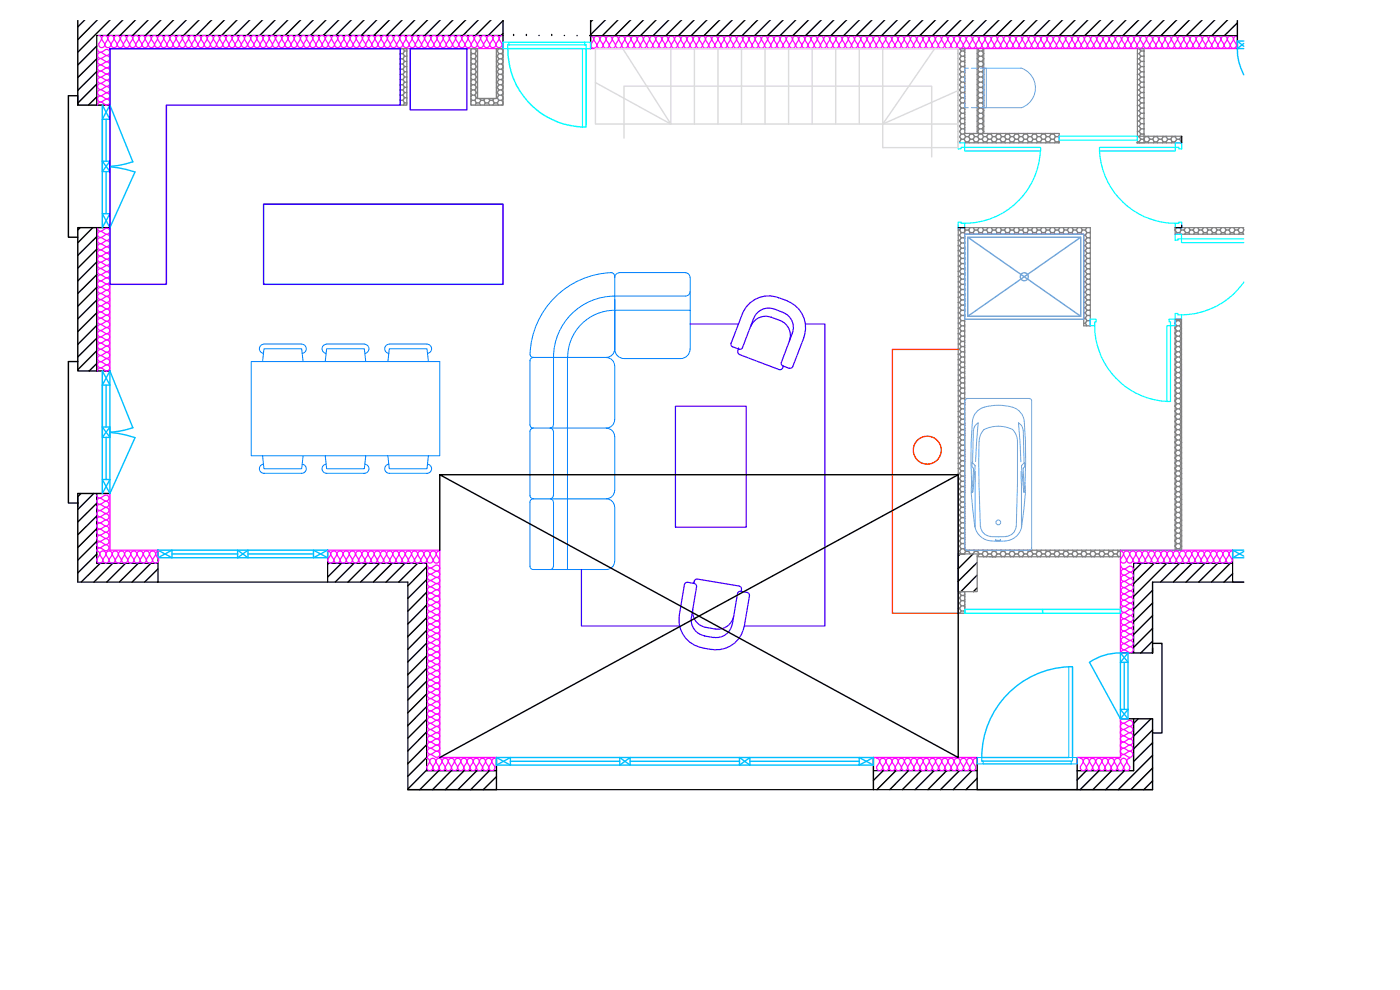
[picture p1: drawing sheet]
<svg xmlns="http://www.w3.org/2000/svg" width="297mm" height="210mm" viewBox="0 0 297 210" stroke-linecap="round" stroke-linejoin="round" font-family="sans-serif">
<g fill="none" stroke="#000" stroke-width=".3">
<path d="M16.5 4.2v18.1h6.8M18 4.2l-1.5 1.5M20.5 9.8l-4 4M20.5 12.5l-4 4M20.5 15.2l-4 4M20.5 17.9l-4 4M20.7 4.2l-4.2 4.2M23.4 4.2l-6.9 6.9M26.1 4.2l-3.3 3.3M28.8 4.2l-3.3 3.3M31.5 4.2l-3.4 3.3M34.2 4.2l-3.3 3.3"/>
<path d="M36.8 4.2l-3.2 3.3M39.5 4.2l-3.3 3.3M42.2 4.2l-3.3 3.3M44.9 4.2l-3.3 3.3M47.6 4.2l-3.3 3.3M50.3 4.2l-3.3 3.3M53 4.2l-3.3 3.3M55.7 4.2l-3.3 3.3M58.4 4.2l-3.3 3.3M61.1 4.2l-3.3 3.3M63.8 4.2l-3.3 3.3M66.5 4.2l-3.3 3.3"/>
<path d="M69.2 4.2l-3.3 3.3M71.9 4.2l-3.3 3.3M74.5 4.2l-3.3 3.3M77.3 4.2l-3.4 3.3M79.9 4.2l-3.2 3.3M82.6 4.2l-3.3 3.3M85.3 4.2l-3.3 3.3M88 4.2l-3.3 3.3M90.7 4.2l-3.3 3.3M93.4 4.2l-3.3 3.3M96.1 4.2l-3.3 3.3M98.8 4.2l-3.3 3.3"/>
<path d="M101.5 4.2l-3.3 3.3M104.2 4.2l-3.3 3.3M106.7 4.4l-3.1 3.1M106.7 7.1l-.4 .4M106.7 4.2v6.1M109 7.5h.1M111.7 7.5h.1M114.3 7.5h.1M117 7.5h.1M119.7 7.5h.1M122.4 7.5v.1M125.1 7.5v.1"/>
<path d="M125.3 4.2v6.1M125.7 4.2l-.4 .4M128.4 4.2l-3.1 3.2M131.1 4.2l-3.3 3.3M133.8 4.2l-3.3 3.3M136.5 4.2l-3.3 3.3M139.2 4.2l-3.3 3.3M141.9 4.2l-3.3 3.3M144.6 4.2l-3.3 3.3M147.3 4.2l-3.3 3.3M150 4.2l-3.3 3.3M152.7 4.2l-3.3 3.3"/>
<path d="M155.4 4.2l-3.3 3.3M158.1 4.2l-3.3 3.3M160.7 4.2l-3.2 3.3M163.4 4.2l-3.3 3.3M166.2 4.2l-3.4 3.3M168.8 4.2l-3.3 3.3M171.5 4.2l-3.3 3.3M174.2 4.2l-3.3 3.3M176.9 4.2l-3.3 3.3M179.6 4.2l-3.3 3.3M182.3 4.2l-3.3 3.3M185 4.2l-3.3 3.3"/>
<path d="M187.7 4.2l-3.3 3.3M190.4 4.2l-3.3 3.3M193.1 4.2l-3.3 3.3M195.8 4.2l-3.3 3.3M198.5 4.2l-3.4 3.3M201.2 4.2l-3.3 3.3M203.9 4.2l-3.3 3.3M206.5 4.2l-3.3 3.3M209.3 4.2l-3.4 3.3M212 4.2l-3.4 3.3M214.6 4.2l-3.3 3.3M217.3 4.2l-3.3 3.3"/>
<path d="M220 4.2l-3.3 3.3M222.7 4.2l-3.3 3.3M225.4 4.2l-3.3 3.3M228.1 4.2l-3.3 3.3M230.8 4.2l-3.3 3.3M233.5 4.2l-3.3 3.3M236.2 4.2l-3.3 3.3M238.9 4.2l-3.3 3.3M241.6 4.2l-3.4 3.3M244.3 4.2l-3.3 3.3M247 4.2l-3.3 3.3M249.6 4.2l-3.3 3.3"/>
<path d="M252.3 4.2l-3.3 3.3M255.1 4.2l-3.4 3.3M257.7 4.2l-3.3 3.3M260.4 4.2l-3.3 3.3M262.5 4.9l-2.7 2.6M262.5 4.2v6.1M16.5 22.3v-2h-2v30h2M20.5 20.6l-1.8 1.7M17 48.3l-.5 .5M19.7 48.3l-3.2 3.2M20.5 50.2l-4 4M20.5 52.9l-4 4"/>
<path d="M20.5 55.6l-4 4M20.5 58.3l-4 4M20.5 48.3v30.4M23.3 48.3h-6.8v30.4h6.8M16.5 76.7h-2v30h2M20.5 60.9l-4 4.1M20.5 63.7l-4 3.9M20.5 66.4l-4 3.9M20.5 69l-4 4.1M20.5 71.7l-4 4M20.5 74.4l-4 4M20.5 77.1l-1.6 1.6"/>
<path d="M17.2 104.7l-.7 .7M19.9 104.7l-3.4 3.4M20.5 106.8l-4 3.9M20.5 109.5l-4 3.9M20.5 112.1l-4 4.1M20.5 114.8l-4 4M20.5 117.5l-4 4M20.5 104.7v14.8M21.2 119.5l-4 4M23.3 104.7h-6.8v18.8M23.9 119.5l-4 4M26.6 119.5l-4 4"/>
<path d="M29.3 119.5l-4 4M32 119.5l-4 4M69.7 119.5l-.2 .2M72.4 119.5l-2.9 2.9M75.1 119.5l-4 4M77.8 119.5l-4 4M80.5 119.5l-4 4M83.2 119.5l-4 4M85.9 119.5l-4 4M88.6 119.5l-4 4M203.7 117.5l-.4 .4M206.4 117.5l-3.1 3.1"/>
<path d="M207.3 119.3l-4 4M242.1 119.5l-1.6 1.6M244.8 119.5l-4.3 4.3M247.5 119.5l-7 7M250.2 119.5l-4 4M252.9 119.5l-4 4M255.6 119.5l-4 4M258.3 119.5l-4 4M261 119.5l-4 4M33.5 120.7l-2.8 2.8M33.5 123.4l-.1 .1M90.5 120.3l-4 4"/>
<path d="M90.5 123l-4 3.9M90.5 125.6l-4 4.1M90.5 128.3l-4 4.1M90.5 131.1l-4 3.9M90.5 133.7l-4 4M90.5 136.4l-4 4M90.5 139.1l-4 4M207.3 122l-3.5 3.5M207.3 124.7l-.8 .8M237.7 138.5h6.8M244.5 123.5v15v-1M244.5 136.5h2v19h-2"/>
<path d="M244.5 125.2l-4 4M244.5 127.9l-4 4M244.5 130.6l-4 4M244.5 133.3l-4 4M244.5 136l-2.5 2.5M261.5 121.7l-1.8 1.8M90.5 141.8l-4 4M90.5 144.5l-4 4M90.5 147.2l-4 4M90.5 149.9l-4 4M90.5 152.6l-4 4M90.5 155.3l-4 4"/>
<path d="M90.5 158l-4 4M237.7 152.5h6.8v15h-16v-6.8M240.5 152.5v11h-12M241.5 152.5l-1 .9M244.2 152.5l-3.7 3.7M244.5 154.8l-4 4.1M244.5 157.6l-4 3.9M90.5 160.7l-4 4M90.5 163.4l-4 4M90.5 163.5h14.8M93.1 163.5l-4 4M95.8 163.5l-4 4"/>
<path d="M98.5 163.5l-4 4M101.2 163.5l-4.1 4M103.8 163.5l-3.9 4M105.3 160.7v6.8h-18.8M105.3 164.7l-2.8 2.8M105.3 167.4l-.1 .1M185.3 160.7v6.8M187.4 163.5l-2.1 2.1M190.1 163.5l-4.1 4M192.7 163.5l-3.9 4M195.4 163.5l-4 4M198.2 163.5l-4.1 4"/>
<path d="M200.8 163.5l-4 4M203.5 163.5l-4 4M206.2 163.5l-4 4M207.3 160.7v6.8h21.2M207.3 165.1l-2.4 2.4M230.5 163.5l-2 2M233.2 163.5l-4.1 4M235.8 163.5l-3.9 4M238.5 163.5l-3.9 4M244.5 160.2l-7.3 7.3M244.5 162.9l-4.6 4.6M244.5 165.6l-1.9 1.9"/>
</g>
<g fill="none" stroke="#000" stroke-width=".25">
<path d="M106.7 7.5h-86.2v14.8M125.3 7.6h137.2M250.7 28.9v1.4M203.3 48.3h1.4M250.7 47.7v.6h-1.4M20.5 119.5h13M33.5 116.7v6.8M69.5 116.7v6.8h17v44h158M69.5 119.5h21v44M203.3 117.5v8M261.5 119.5h-21v19M261.5 116.7v6.8h2.4h-19.4"/>
<path d="M16.5 123.5h53M185.3 163.5h22"/>
</g>
<g fill="none" stroke="#f0f" stroke-width=".25">
<path d="M20.7 10.4a.63 .63 0 0 0 .8 .7M20.9 7.5l.2 .1a.63 .63 0 0 1 .4 .7M21.5 19.1a.63 .63 0 0 0-.8 .6 .63 .63 0 0 0 .8 .6M21.5 17.8a.63 .63 0 0 0-.8 .6 .63 .63 0 0 0 .8 .6l1-.6M21.5 13.8a.63 .63 0 0 0-.8 .6 .63 .63 0 0 0 .8 .6l1-.6a.64 .64 0 0 1 .8 .7 .64 .64 0 0 1-.8 .6M21.5 12.4a.63 .63 0 0 1-.8-.6 .63 .63 0 0 1 .8-.6l1 .6-1 .6M21.5 8.4l-.5 .9a.64 .64 0 0 0 .6 .8 .64 .64 0 0 0 .6-.8M21.5 16.4l1 .6-1 .7a.63 .63 0 0 1-.8-.7 .63 .63 0 0 1 .8-.6M21.5 11.1l1-.6a.64 .64 0 0 1 .8 .6 .64 .64 0 0 1-.8 .6M21.6 8.4l.6 .9M22.5 18.4a.64 .64 0 0 1 .8 .6 .64 .64 0 0 1-.8 .6l-1-.6M22.5 17.1a.64 .64 0 0 1 .8 .6 .64 .64 0 0 1-.8 .6l-1-.6"/>
<path d="M22.5 13.1a.64 .64 0 0 1 .8 .6 .64 .64 0 0 1-.8 .7l-1-.6M22.5 11.8a.64 .64 0 0 1 .8 .6 .64 .64 0 0 1-.8 .7l-1-.6a.63 .63 0 0 0-.8 .6 .63 .63 0 0 0 .8 .6l1-.6M22.5 15.7l-1-.6a.63 .63 0 0 0-.8 .6 .63 .63 0 0 0 .8 .6l1-.5a.64 .64 0 0 1 .8 .6 .64 .64 0 0 1-.8 .6M22.8 8.3a.63 .63 0 0 0-.6-.8 .63 .63 0 0 0-.6 .8M22.9 8.4l-.6 .9a.64 .64 0 0 0 .6 .8 .64 .64 0 0 0 .6-.8M22.9 8.4l.6 .9 .7-.9M23.3 10.3h83.4M24.1 8.3a.63 .63 0 0 0-.6-.8 .63 .63 0 0 0-.6 .8M24.2 8.4l.6 .9a.64 .64 0 0 1-.6 .8 .64 .64 0 0 1-.6-.8M25.4 8.3a.63 .63 0 0 0-.6-.8 .63 .63 0 0 0-.6 .8M25.5 8.4l-.6 .9M25.6 8.4l.5 .9a.64 .64 0 0 1-.6 .8 .64 .64 0 0 1-.6-.8"/>
<path d="M26.8 8.4l-.6 .9a.64 .64 0 0 0 .6 .8 .64 .64 0 0 0 .6-.8M26.8 8.3a.63 .63 0 0 0-.6-.8 .63 .63 0 0 0-.6 .8M26.9 8.4l.6 .9M28.1 8.4l-.6 .9a.64 .64 0 0 0 .6 .8 .64 .64 0 0 0 .7-.8M28.1 8.3a.63 .63 0 0 0-.6-.8 .63 .63 0 0 0-.6 .8M28.2 8.4l.6 .9 .7-.9M29.4 8.3a.63 .63 0 0 0-.6-.8 .63 .63 0 0 0-.6 .8M29.5 8.4l.6 .9a.64 .64 0 0 1-.6 .8 .64 .64 0 0 1-.7-.8M30.7 8.3a.63 .63 0 0 0-.6-.8 .63 .63 0 0 0-.6 .8M30.8 8.4l-.7 .9M30.8 8.4l.6 .9a.64 .64 0 0 1-.6 .8 .64 .64 0 0 1-.6-.8M32.1 8.3a.63 .63 0 0 0-.7-.8 .63 .63 0 0 0-.6 .8"/>
<path d="M32.1 8.4l-.6 .9a.64 .64 0 0 0 .6 .8 .64 .64 0 0 0 .6-.8M32.1 8.4l.7 .9 .6-.9 .6 .9a.64 .64 0 0 1-.6 .8 .64 .64 0 0 1-.6-.8M33.4 8.3a.63 .63 0 0 0-.6-.8 .63 .63 0 0 0-.6 .8M34.7 8.3a.63 .63 0 0 0-.6-.8 .63 .63 0 0 0-.6 .8M34.7 8.4l-.6 .9M34.8 8.4l.6 .9a.64 .64 0 0 1-.7 .8 .64 .64 0 0 1-.6-.8M36 8.3a.63 .63 0 0 0-.6-.8 .63 .63 0 0 0-.6 .8M36 8.4l-.6 .9a.64 .64 0 0 0 .7 .8 .64 .64 0 0 0 .6-.8M36.1 8.4l.6 .9M37.3 8.3a.63 .63 0 0 0-.6-.8 .63 .63 0 0 0-.6 .8M37.3 8.4l-.5 .9a.64 .64 0 0 0 .6 .8 .64 .64 0 0 0 .6-.8M37.4 8.4l.6 .9 .6-.9"/>
<path d="M38.7 8.3a.63 .63 0 0 0-.6-.8 .63 .63 0 0 0-.7 .8M38.7 8.4l.6 .9a.64 .64 0 0 1-.6 .8 .64 .64 0 0 1-.6-.8M40 8.3a.63 .63 0 0 0-.6-.8 .63 .63 0 0 0-.6 .8M40 8.4l-.6 .9M40 8.4l.6 .9a.64 .64 0 0 1-.6 .8 .64 .64 0 0 1-.6-.8M41.3 8.3a.63 .63 0 0 0-.6-.8 .63 .63 0 0 0-.6 .8M41.3 8.4l-.6 .9a.64 .64 0 0 0 .6 .8 .64 .64 0 0 0 .6-.8M41.4 8.4l.5 .9M42.1 9.3a.64 .64 0 0 0 .6 .8 .64 .64 0 0 0 .6-.8l-.6-.9-.7 .9M42.6 8.3a.63 .63 0 0 0-.6-.8 .63 .63 0 0 0-.6 .8M43.9 8.3a.63 .63 0 0 0-.6-.8 .63 .63 0 0 0-.6 .8M43.9 8.4l-.6 .9"/>
<path d="M44 8.4l.6 .9a.64 .64 0 0 1-.6 .8 .64 .64 0 0 1-.6-.8M45.2 8.3a.63 .63 0 0 0-.6-.8 .63 .63 0 0 0-.6 .8M45.2 8.4l-.5 .9a.64 .64 0 0 0 .6 .8 .64 .64 0 0 0 .6-.8M45.3 8.4l.6 .9M46.5 8.3a.63 .63 0 0 0-.6-.8 .63 .63 0 0 0-.6 .8M46.6 8.4l-.6 .9a.64 .64 0 0 0 .6 .8 .64 .64 0 0 0 .6-.8M46.6 8.4l.6 .9 .7-.9M47.8 8.3a.63 .63 0 0 0-.6-.8 .63 .63 0 0 0-.6 .8M48 8.4l.5 .9a.64 .64 0 0 1-.6 .8 .64 .64 0 0 1-.6-.8M49.2 8.4l-.6 .9M49.2 8.3a.63 .63 0 0 0-.6-.8 .63 .63 0 0 0-.6 .8M49.3 8.4l.5 .9a.64 .64 0 0 1-.6 .8 .64 .64 0 0 1-.6-.8"/>
<path d="M50.5 8.3a.63 .63 0 0 0-.6-.8 .63 .63 0 0 0-.6 .8M50.5 8.4l-.6 .9a.64 .64 0 0 0 .6 .8 .64 .64 0 0 0 .6-.8M50.6 8.4l.6 .9M51.8 8.3a.63 .63 0 0 0-.6-.8 .63 .63 0 0 0-.6 .8M52.5 9.3a.64 .64 0 0 1-.6 .8 .64 .64 0 0 1-.7-.8l.7-.9 .6 .9M53.1 8.3a.63 .63 0 0 0-.6-.8 .63 .63 0 0 0-.6 .8M53.2 8.4l-.6 .9M53.2 8.4l.6 .9a.64 .64 0 0 1-.6 .8 .64 .64 0 0 1-.6-.8M54.4 8.3a.63 .63 0 0 0-.6-.8 .63 .63 0 0 0-.6 .8M54.5 8.4l-.6 .9a.64 .64 0 0 0 .6 .8 .64 .64 0 0 0 .6-.8M54.5 8.4l.7 .9M55.8 8.3a.63 .63 0 0 0-.6-.8 .63 .63 0 0 0-.7 .8"/>
<path d="M55.8 8.4l-.6 .9a.64 .64 0 0 0 .6 .8 .64 .64 0 0 0 .6-.8M55.8 8.4l.7 .9 .6-.9M57.1 8.3a.63 .63 0 0 0-.6-.8 .63 .63 0 0 0-.6 .8M57.2 8.4l.6 .9a.64 .64 0 0 1-.7 .8 .64 .64 0 0 1-.6-.8M58.4 8.3a.63 .63 0 0 0-.6-.8 .63 .63 0 0 0-.6 .8M58.4 8.4l-.6 .9M58.5 8.4l.6 .9a.64 .64 0 0 1-.6 .8 .64 .64 0 0 1-.7-.8M59.7 8.4l-.5 .9a.64 .64 0 0 0 .6 .8 .64 .64 0 0 0 .6-.8M59.7 8.3a.63 .63 0 0 0-.6-.8 .63 .63 0 0 0-.6 .8M59.8 8.4l.6 .9M61.1 8.3a.63 .63 0 0 0-.7-.8 .63 .63 0 0 0-.6 .8M62.4 8.3a.63 .63 0 0 0-.6-.8 .63 .63 0 0 0-.6 .8"/>
<path d="M62.4 8.4l-.7 .9-.6-.9-.6 .9a.64 .64 0 0 0 .6 .8 .64 .64 0 0 0 .6-.8M62.4 8.4l.6 .9a.64 .64 0 0 1-.6 .8 .64 .64 0 0 1-.6-.8M63.7 8.3a.63 .63 0 0 0-.6-.8 .63 .63 0 0 0-.6 .8M63.7 8.4l-.6 .9a.64 .64 0 0 0 .6 .8 .64 .64 0 0 0 .7-.8l-.7-.9M65 8.3a.63 .63 0 0 0-.6-.8 .63 .63 0 0 0-.6 .8M65 8.4l-.6 .9a.64 .64 0 0 0 .7 .8 .64 .64 0 0 0 .6-.8M65.1 8.4l.6 .9 .7-.9 .6 .9a.64 .64 0 0 1-.6 .8 .64 .64 0 0 1-.6-.8M66.3 8.3a.63 .63 0 0 0-.6-.8 .63 .63 0 0 0-.6 .8M67.6 8.3a.63 .63 0 0 0-.6-.8 .63 .63 0 0 0-.6 .8M67.6 8.4l-.6 .9M67.7 8.4l.6 .9a.64 .64 0 0 1-.6 .8 .64 .64 0 0 1-.6-.8M68.9 8.3a.63 .63 0 0 0-.6-.8 .63 .63 0 0 0-.6 .8"/>
<path d="M69 8.4l-.6 .9a.64 .64 0 0 0 .6 .8 .64 .64 0 0 0 .6-.8M69 8.4l.6 .9M70.3 8.4l-.6 .9a.64 .64 0 0 0 .6 .8 .64 .64 0 0 0 .6-.8M70.3 8.3a.63 .63 0 0 0-.6-.8 .63 .63 0 0 0-.6 .8M70.4 8.4l.5 .9 .7-.9M71.6 8.3a.63 .63 0 0 0-.6-.8 .63 .63 0 0 0-.6 .8M71.7 8.4l.5 .9a.64 .64 0 0 1-.6 .8 .64 .64 0 0 1-.6-.8M72.9 8.3a.63 .63 0 0 0-.6-.8 .63 .63 0 0 0-.6 .8M72.9 8.4l-.6 .9M73 8.4l.5 .9a.64 .64 0 0 1-.6 .8 .64 .64 0 0 1-.6-.8M74.2 8.3a.63 .63 0 0 0-.6-.8 .63 .63 0 0 0-.6 .8M74.2 8.4l-.5 .9"/>
<path d="M74.3 8.4l.6 .9M74.9 9.3a.64 .64 0 0 1-.7 .8 .64 .64 0 0 1-.6-.8M75 9.3a.64 .64 0 0 0 .6 .8 .64 .64 0 0 0 .6-.8l-.6-.9-.6 .9M75.5 8.3a.63 .63 0 0 0-.6-.8 .63 .63 0 0 0-.6 .8M76.8 8.3a.63 .63 0 0 0-.6-.8 .63 .63 0 0 0-.6 .8M76.9 8.4l-.6 .9M76.9 8.4l.6 .9a.64 .64 0 0 1-.6 .8 .64 .64 0 0 1-.6-.8M78.2 8.3a.63 .63 0 0 0-.7-.8 .63 .63 0 0 0-.6 .8M78.2 8.4l-.6 .9a.64 .64 0 0 0 .6 .8 .64 .64 0 0 0 .6-.8M78.3 8.4l.6 .9M79.5 8.3a.63 .63 0 0 0-.6-.8 .63 .63 0 0 0-.6 .8M79.5 8.4l-.6 .9a.64 .64 0 0 0 .6 .8 .64 .64 0 0 0 .6-.8"/>
<path d="M79.6 8.4l.6 .9 .6-.9M80.8 8.3a.63 .63 0 0 0-.6-.8 .63 .63 0 0 0-.6 .8M80.9 8.4l.6 .9a.64 .64 0 0 1-.7 .8 .64 .64 0 0 1-.6-.8M82.1 8.3a.63 .63 0 0 0-.6-.8 .63 .63 0 0 0-.6 .8M82.2 8.4l-.7 .9M82.2 8.4l.6 .9a.64 .64 0 0 1-.6 .8 .64 .64 0 0 1-.6-.8M83.4 8.3a.63 .63 0 0 0-.6-.8 .63 .63 0 0 0-.6 .8M83.5 8.4l-.6 .9a.64 .64 0 0 0 .6 .8 .64 .64 0 0 0 .6-.8M83.5 8.4l.6 .9M84.8 8.3a.63 .63 0 0 0-.6-.8 .63 .63 0 0 0-.7 .8M85.4 9.3a.64 .64 0 0 1-.6 .8 .64 .64 0 0 1-.6-.8l.6-.9 .6 .9M86.1 8.3a.63 .63 0 0 0-.6-.8 .63 .63 0 0 0-.6 .8"/>
<path d="M86.1 8.4l-.6 .9M86.1 8.4l.7 .9a.64 .64 0 0 1-.7 .8 .64 .64 0 0 1-.6-.8M87.4 8.3a.63 .63 0 0 0-.6-.8 .63 .63 0 0 0-.6 .8M87.4 8.4l-.6 .9a.64 .64 0 0 0 .7 .8 .64 .64 0 0 0 .6-.8M87.5 8.4l.6 .9M88.7 8.3a.63 .63 0 0 0-.6-.8 .63 .63 0 0 0-.6 .8M88.7 8.4l-.5 .9a.64 .64 0 0 0 .6 .8 .64 .64 0 0 0 .6-.8M88.8 8.4l.6 .9 .6-.9M90 8.3a.63 .63 0 0 0-.6-.8 .63 .63 0 0 0-.6 .8M90.1 8.4l.6 .9a.64 .64 0 0 1-.6 .8 .64 .64 0 0 1-.6-.8M91.3 8.4l-.5 .9M91.4 8.3a.63 .63 0 0 0-.6-.8 .63 .63 0 0 0-.7 .8"/>
<path d="M91.4 8.4l.6 .9a.64 .64 0 0 1-.6 .8 .64 .64 0 0 1-.6-.8M92.7 8.3a.63 .63 0 0 0-.6-.8 .63 .63 0 0 0-.6 .8M92.7 8.4l-.6 .9a.64 .64 0 0 0 .6 .8 .64 .64 0 0 0 .6-.8M92.7 8.4l.6 .9M94 8.3a.63 .63 0 0 0-.6-.8 .63 .63 0 0 0-.6 .8M95.3 8.3a.63 .63 0 0 0-.6-.8 .63 .63 0 0 0-.6 .8M95.3 8.4l-.7 .9-.6-.9-.6 .9a.64 .64 0 0 0 .6 .8 .64 .64 0 0 0 .6-.8M95.4 8.4l.5 .9a.64 .64 0 0 1-.6 .8 .64 .64 0 0 1-.6-.8M96.6 8.3a.63 .63 0 0 0-.6-.8 .63 .63 0 0 0-.6 .8M96.6 8.4l-.5 .9a.64 .64 0 0 0 .6 .8 .64 .64 0 0 0 .6-.8M96.7 8.4l.6 .9M97.9 8.3a.63 .63 0 0 0-.6-.8 .63 .63 0 0 0-.6 .8"/>
<path d="M98 8.4l-.6 .9a.64 .64 0 0 0 .6 .8 .64 .64 0 0 0 .6-.8M98 8.4l.6 .9 .7-.9M99.2 8.3a.63 .63 0 0 0-.6-.8 .63 .63 0 0 0-.6 .8M99.3 8.4l.6 .9a.64 .64 0 0 1-.6 .8 .64 .64 0 0 1-.6-.8M100.5 8.3a.63 .63 0 0 0-.6-.8 .63 .63 0 0 0-.6 .8M100.6 8.4l-.6 .9M100.7 8.4l.5 .9a.64 .64 0 0 1-.6 .8 .64 .64 0 0 1-.6-.8M101.9 8.4l-.6 .9a.64 .64 0 0 0 .6 .8 .64 .64 0 0 0 .6-.8M101.9 8.3a.63 .63 0 0 0-.6-.8 .63 .63 0 0 0-.6 .8M102 8.4l.6 .9M103.2 8.3a.63 .63 0 0 0-.6-.8 .63 .63 0 0 0-.6 .8M104.5 8.3a.63 .63 0 0 0-.6-.8 .63 .63 0 0 0-.6 .8"/>
<path d="M104.6 8.4l-.7 .9-.7-.9-.6 .9a.64 .64 0 0 0 .6 .8 .64 .64 0 0 0 .7-.8M104.6 8.4l.6 .9a.64 .64 0 0 1-.6 .8 .64 .64 0 0 1-.7-.8M105.8 8.3a.63 .63 0 0 0-.6-.8 .63 .63 0 0 0-.6 .8M105.9 8.4l-.7 .9M105.9 8.4l.6 .9a.64 .64 0 0 1-.6 .8 .64 .64 0 0 1-.6-.8M106.5 7.5a.63 .63 0 0 0-.6 .8M120.5 10.3h142M125.3 7.6l.2 .1a.63 .63 0 0 1 .4 .8M125.4 9.4a.64 .64 0 0 0 .6 .8 .64 .64 0 0 0 .6-.8l-.6-.9-.7 .9M126 8.5a.63 .63 0 0 1 .6-.9 .63 .63 0 0 1 .6 .9l-.5 .9M127.3 8.5l.6 .9a.64 .64 0 0 1-.6 .8 .64 .64 0 0 1-.6-.8M128.5 8.5a.63 .63 0 0 0-.6-.9 .63 .63 0 0 0-.6 .9"/>
<path d="M128.6 8.5l-.6 .9a.64 .64 0 0 0 .6 .8 .64 .64 0 0 0 .6-.8M129.8 8.5a.63 .63 0 0 0-.6-.9 .63 .63 0 0 0-.6 .9l.6 .9M129.9 8.5l-.6 .9a.64 .64 0 0 0 .6 .8 .64 .64 0 0 0 .6-.8M130.1 7.8a.66 .66 0 0 1 .8-.1 .66 .66 0 0 1 .3 .8l-.7 .9-.6-.9zM131.3 8.5l.5 .9a.64 .64 0 0 1-.6 .8 .64 .64 0 0 1-.6-.8M131.3 8.5a.63 .63 0 0 1 .6-.9 .63 .63 0 0 1 .6 .9l-.6 .9M133.8 8.5a.65 .65 0 0 0-.6-.9 .65 .65 0 0 0-.6 .9l.5 .9a.64 .64 0 0 1-.6 .8 .64 .64 0 0 1-.6-.8M133.9 8.5l-.7 .9a.64 .64 0 0 0 .7 .8 .64 .64 0 0 0 .6-.8M135.1 8.5a.63 .63 0 0 0-.6-.9 .63 .63 0 0 0-.6 .9l.6 .9M135.2 8.5a.63 .63 0 0 1 .6-.9 .63 .63 0 0 1 .6 .9l-.5 .9M135.8 9.4a.64 .64 0 0 1-.6 .8 .64 .64 0 0 1-.6-.8l.6-.9 .6 .9M136.5 8.5l.6 .9"/>
<path d="M137.1 9.4a.64 .64 0 0 1-.6 .8 .64 .64 0 0 1-.6-.8M137.8 8.5a.63 .63 0 0 0-.6-.9 .63 .63 0 0 0-.7 .9M137.8 8.5l-.6 .9a.64 .64 0 0 0 .6 .8 .64 .64 0 0 0 .6-.8M139.1 8.5a.63 .63 0 0 0-.6-.9 .63 .63 0 0 0-.6 .9l.6 .9M139.1 8.5l-.6 .9a.64 .64 0 0 0 .6 .8 .64 .64 0 0 0 .7-.8M139.8 9.4a.64 .64 0 0 0 .7 .8 .64 .64 0 0 0 .6-.8l-.6-.9a.63 .63 0 0 1 .6-.8 .63 .63 0 0 1 .6 .8l-.6 .9M140.4 8.5a.63 .63 0 0 0-.6-.9 .63 .63 0 0 0-.6 .9l.6 .9 .6-.9M143.7 9.4a.64 .64 0 0 1-.6 .8 .64 .64 0 0 1-.7-.8l.7-.9a.65 .65 0 0 0-.7-.9 .65 .65 0 0 0-.6 .9l.6 .9a.64 .64 0 0 1-.6 .8 .64 .64 0 0 1-.6-.8M144.4 8.5a.63 .63 0 0 0-.6-.9 .63 .63 0 0 0-.6 .9l.5 .9M144.5 8.5a.65 .65 0 0 1 .6-.9 .65 .65 0 0 1 .6 .9l-.7 .9-.6-.9-.6 .9a.64 .64 0 0 0 .6 .8 .64 .64 0 0 0 .6-.8M145.7 8.5l.6 .9a.64 .64 0 0 1-.6 .8 .64 .64 0 0 1-.6-.8M147 8.5a.63 .63 0 0 0-.6-.9 .63 .63 0 0 0-.6 .9"/>
<path d="M148.3 8.5a.65 .65 0 0 0-.6-.9 .65 .65 0 0 0-.6 .9l.6 .9a.64 .64 0 0 1-.6 .8 .64 .64 0 0 1-.7-.8l.6-.9M148.3 8.5l-.5 .9a.64 .64 0 0 0 .6 .8 .64 .64 0 0 0 .6-.8M149.6 8.5a.63 .63 0 0 0-.6-.9 .63 .63 0 0 0-.6 .9l.6 .9 .6-.9 .7 .9a.64 .64 0 0 1-.6 .8 .64 .64 0 0 1-.6-.8M149.7 8.5a.63 .63 0 0 1 .6-.9 .63 .63 0 0 1 .6 .9l-.5 .9M152.2 8.5a.63 .63 0 0 0-.6-.8 .63 .63 0 0 0-.6 .8l.6 .9a.64 .64 0 0 1-.6 .8 .64 .64 0 0 1-.6-.8M152.3 8.5l-.6 .9a.64 .64 0 0 0 .6 .8 .64 .64 0 0 0 .6-.8M153.7 8.5a.63 .63 0 0 1 .6-.9 .63 .63 0 0 1 .6 .9l-.6 .9-.6-.9M154.2 9.4a.64 .64 0 0 1-.6 .8 .64 .64 0 0 1-.6-.8l.6-.9a.63 .63 0 0 0-.6-.9 .63 .63 0 0 0-.6 .9l.5 .9M155 8.5l.5 .9a.64 .64 0 0 1-.6 .8 .64 .64 0 0 1-.6-.8M156.2 8.5a.63 .63 0 0 0-.6-.9 .63 .63 0 0 0-.6 .9M156.2 8.5l-.6 .9M157.5 8.5a.65 .65 0 0 0-.6-.9 .65 .65 0 0 0-.6 .9l.6 .9a.64 .64 0 0 1-.7 .8 .64 .64 0 0 1-.6-.8"/>
<path d="M157.6 8.5l-.6 .9M158.2 9.4a.64 .64 0 0 1-.6 .8 .64 .64 0 0 1-.7-.8M158.3 9.4a.64 .64 0 0 0 .6 .8 .64 .64 0 0 0 .6-.8l-.6-.9-.6 .9M158.8 8.5a.63 .63 0 0 0-.6-.9 .63 .63 0 0 0-.6 .9l.6 .9M158.9 8.5a.63 .63 0 0 1 .6-.9 .63 .63 0 0 1 .7 .9l-.6 .9M160.2 8.5l.6 .9a.64 .64 0 0 1-.6 .8 .64 .64 0 0 1-.6-.8M161.5 8.5a.63 .63 0 0 0-.6-.9 .63 .63 0 0 0-.6 .9M161.5 8.5l-.6 .9a.64 .64 0 0 0 .6 .8 .64 .64 0 0 0 .6-.8M161.6 8.5l.6 .9M162.8 8.5a.63 .63 0 0 0-.6-.9 .63 .63 0 0 0-.6 .9M162.8 8.5l-.6 .9a.64 .64 0 0 0 .6 .8 .64 .64 0 0 0 .7-.8M162.9 8.5l.6 .9 .6-.9"/>
<path d="M164.1 8.5a.63 .63 0 0 0-.6-.9 .63 .63 0 0 0-.6 .9M164.2 8.5l.6 .9a.64 .64 0 0 1-.6 .8 .64 .64 0 0 1-.6-.8M165.4 8.5a.63 .63 0 0 0-.6-.9 .63 .63 0 0 0-.6 .9M165.5 8.5l-.7 .9M166.8 8.5a.65 .65 0 0 0-.7-.9 .65 .65 0 0 0-.6 .9l.6 .9a.64 .64 0 0 1-.6 .8 .64 .64 0 0 1-.6-.8M166.8 8.5l-.6 .9a.64 .64 0 0 0 .6 .8 .64 .64 0 0 0 .6-.8M168.1 8.5a.63 .63 0 0 0-.6-.9 .63 .63 0 0 0-.6 .9l.5 .9M168.2 8.5a.63 .63 0 0 1 .6-.9 .63 .63 0 0 1 .6 .9l-.6 .9M168.7 9.4a.64 .64 0 0 1-.6 .8 .64 .64 0 0 1-.6-.8l.6-.9 .6 .9M169.5 8.5l.6 .9a.64 .64 0 0 1-.6 .8 .64 .64 0 0 1-.7-.8M170.7 8.5a.63 .63 0 0 0-.6-.9 .63 .63 0 0 0-.6 .9M170.7 8.5l-.5 .9a.64 .64 0 0 0 .6 .8 .64 .64 0 0 0 .6-.8"/>
<path d="M172 8.5a.63 .63 0 0 0-.6-.9 .63 .63 0 0 0-.6 .9l.6 .9M172 8.5l-.5 .9a.64 .64 0 0 0 .6 .8 .64 .64 0 0 0 .6-.8M173.3 8.5a.63 .63 0 0 0-.6-.9 .63 .63 0 0 0-.6 .9l.6 .9 .6-.9M173.4 8.5l.6 .9a.64 .64 0 0 1-.6 .8 .64 .64 0 0 1-.6-.8M174.7 8.5l-.6 .9M174.7 8.5a.63 .63 0 0 0-.6-.9 .63 .63 0 0 0-.6 .9M176 8.5a.65 .65 0 0 0-.6-.9 .65 .65 0 0 0-.7 .9l.6 .9a.64 .64 0 0 1-.6 .8 .64 .64 0 0 1-.6-.8M176 8.5l-.6 .9a.64 .64 0 0 0 .6 .8 .64 .64 0 0 0 .6-.8M177.3 8.5a.63 .63 0 0 0-.6-.9 .63 .63 0 0 0-.6 .9l.5 .9M177.4 8.5a.65 .65 0 0 1 .6-.9 .65 .65 0 0 1 .6 .9l-.6 .9-.7-.9-.6 .9a.64 .64 0 0 0 .6 .8 .64 .64 0 0 0 .6-.8M178.7 8.5l.6 .9a.64 .64 0 0 1-.7 .8 .64 .64 0 0 1-.6-.8M179.9 8.5a.63 .63 0 0 0-.6-.9 .63 .63 0 0 0-.6 .9"/>
<path d="M180 8.5l-.6 .9a.64 .64 0 0 0 .6 .8 .64 .64 0 0 0 .6-.8M181.2 8.5a.63 .63 0 0 0-.6-.9 .63 .63 0 0 0-.6 .9l.6 .9M181.3 8.5l-.6 .9a.64 .64 0 0 0 .6 .8 .64 .64 0 0 0 .6-.8M182 9.4a.64 .64 0 0 0 .6 .8 .64 .64 0 0 0 .6-.8l-.5-.9a.63 .63 0 0 1 .5-.8 .63 .63 0 0 1 .7 .8l-.6 .9M182.5 8.5a.63 .63 0 0 0-.6-.9 .63 .63 0 0 0-.6 .9l.6 .9 .7-.9M185.9 9.4a.64 .64 0 0 1-.7 .8 .64 .64 0 0 1-.6-.8l.6-.9a.65 .65 0 0 0-.6-.9 .65 .65 0 0 0-.6 .9l.5 .9a.64 .64 0 0 1-.6 .8 .64 .64 0 0 1-.6-.8M186.6 8.5a.63 .63 0 0 1 .6-.9 .63 .63 0 0 1 .6 .9l-.6 .9-.6-.9M187.2 9.4a.64 .64 0 0 1-.7 .8 .64 .64 0 0 1-.6-.8l.6-.9a.63 .63 0 0 0-.6-.9 .63 .63 0 0 0-.6 .9l.6 .9M187.9 8.5l.6 .9a.64 .64 0 0 1-.6 .8 .64 .64 0 0 1-.6-.8M189.2 8.5a.63 .63 0 0 0-.7-.9 .63 .63 0 0 0-.6 .9M189.2 8.5l-.7 .9M190.5 8.5a.65 .65 0 0 0-.7-.9 .65 .65 0 0 0-.6 .9l.6 .9a.64 .64 0 0 1-.6 .8 .64 .64 0 0 1-.6-.8"/>
<path d="M190.5 8.5l-.6 .9a.64 .64 0 0 0 .6 .8 .64 .64 0 0 0 .6-.8M191.8 8.5a.63 .63 0 0 0-.6-.9 .63 .63 0 0 0-.6 .9l.6 .9 .6-.9 .7 .9a.64 .64 0 0 1-.6 .8 .64 .64 0 0 1-.7-.8M191.9 8.5a.63 .63 0 0 1 .6-.9 .63 .63 0 0 1 .6 .9l-.6 .9M194.4 8.5a.63 .63 0 0 0-.6-.8 .63 .63 0 0 0-.6 .8l.6 .9a.64 .64 0 0 1-.6 .8 .64 .64 0 0 1-.7-.8M194.4 8.5l-.5 .9a.64 .64 0 0 0 .6 .8 .64 .64 0 0 0 .6-.8M195.9 8.5a.63 .63 0 0 1 .6-.9 .63 .63 0 0 1 .6 .9l-.6 .9-.7-.9M196.4 9.4a.64 .64 0 0 1-.6 .8 .64 .64 0 0 1-.7-.8l.7-.9a.63 .63 0 0 0-.7-.9 .63 .63 0 0 0-.6 .9l.6 .9M197.1 8.5l.6 .9a.64 .64 0 0 1-.6 .8 .64 .64 0 0 1-.6-.8M197.2 8.5a.63 .63 0 0 1 .6-.9 .63 .63 0 0 1 .6 .9l-.6 .9M199.7 8.5a.65 .65 0 0 0-.6-.9 .65 .65 0 0 0-.6 .9l.5 .9a.64 .64 0 0 1-.6 .8 .64 .64 0 0 1-.6-.8M199.7 8.5l-.6 .9a.64 .64 0 0 0 .6 .8 .64 .64 0 0 0 .6-.8M200.5 9.4a.64 .64 0 0 0 .6 .8 .64 .64 0 0 0 .6-.8l-.6-.9-.7 .9"/>
<path d="M201 8.5a.63 .63 0 0 0-.6-.9 .63 .63 0 0 0-.6 .9l.6 .9M201.1 8.5a.63 .63 0 0 1 .6-.9 .63 .63 0 0 1 .6 .9l-.5 .9M202.4 8.5l.6 .9a.64 .64 0 0 1-.6 .8 .64 .64 0 0 1-.6-.8M203.6 8.5a.63 .63 0 0 0-.6-.9 .63 .63 0 0 0-.6 .9M203.7 8.5l-.6 .9a.64 .64 0 0 0 .6 .8 .64 .64 0 0 0 .6-.8M203.7 8.5l.6 .9M204.9 8.5a.63 .63 0 0 0-.6-.9 .63 .63 0 0 0-.6 .9M205 8.5l-.6 .9a.64 .64 0 0 0 .6 .8 .64 .64 0 0 0 .6-.8M206.3 8.5a.63 .63 0 0 0-.7-.9 .63 .63 0 0 0-.6 .9l.6 .9 .7-.9M206.4 8.5l.5 .9a.64 .64 0 0 1-.6 .8 .64 .64 0 0 1-.6-.8M207.6 8.5l-.6 .9M207.6 8.5a.63 .63 0 0 0-.6-.9 .63 .63 0 0 0-.6 .9"/>
<path d="M208.9 8.5a.65 .65 0 0 0-.6-.9 .65 .65 0 0 0-.6 .9l.5 .9a.64 .64 0 0 1-.6 .8 .64 .64 0 0 1-.6-.8M208.9 8.5l-.6 .9a.64 .64 0 0 0 .6 .8 .64 .64 0 0 0 .7-.8M210.2 8.5a.63 .63 0 0 0-.6-.9 .63 .63 0 0 0-.6 .9l.6 .9M210.3 8.5a.63 .63 0 0 1 .6-.9 .63 .63 0 0 1 .6 .9l-.5 .9M210.9 9.4a.64 .64 0 0 1-.6 .8 .64 .64 0 0 1-.6-.8l.6-.9 .6 .9M211.6 8.5l.6 .9a.64 .64 0 0 1-.6 .8 .64 .64 0 0 1-.6-.8M212.9 8.5a.63 .63 0 0 0-.6-.9 .63 .63 0 0 0-.7 .9M212.9 8.5l-.6 .9a.64 .64 0 0 0 .6 .8 .64 .64 0 0 0 .6-.8M214.2 8.5a.63 .63 0 0 0-.6-.9 .63 .63 0 0 0-.6 .9l.6 .9M214.2 8.5l-.6 .9a.64 .64 0 0 0 .6 .8 .64 .64 0 0 0 .7-.8M214.9 9.4a.64 .64 0 0 0 .7 .8 .64 .64 0 0 0 .6-.8l-.6-.9a.63 .63 0 0 1 .6-.8 .63 .63 0 0 1 .6 .8l-.6 .9M215.5 8.5a.63 .63 0 0 0-.6-.9 .63 .63 0 0 0-.6 .9l.6 .9 .6-.9"/>
<path d="M218.8 9.4a.64 .64 0 0 1-.6 .8 .64 .64 0 0 1-.7-.8l.6-.9a.65 .65 0 0 0-.6-.9 .65 .65 0 0 0-.6 .9l.6 .9a.64 .64 0 0 1-.6 .8 .64 .64 0 0 1-.6-.8M219.5 8.5a.63 .63 0 0 0-.6-.9 .63 .63 0 0 0-.7 .9l.6 .9M219.6 8.5a.65 .65 0 0 1 .6-.9 .65 .65 0 0 1 .6 .9l-.7 .9-.6-.9-.6 .9a.64 .64 0 0 0 .6 .8 .64 .64 0 0 0 .6-.8M220.8 8.5l.6 .9a.64 .64 0 0 1-.6 .8 .64 .64 0 0 1-.6-.8M222.1 8.5a.63 .63 0 0 0-.6-.9 .63 .63 0 0 0-.6 .9M222.1 8.5l-.6 .9a.64 .64 0 0 0 .7 .8 .64 .64 0 0 0 .6-.8M223.4 8.5a.63 .63 0 0 0-.6-.9 .63 .63 0 0 0-.6 .9l.6 .9M223.4 8.5l-.5 .9a.64 .64 0 0 0 .6 .8 .64 .64 0 0 0 .6-.8M224.7 8.5a.63 .63 0 0 0-.6-.9 .63 .63 0 0 0-.6 .9l.6 .9 .6-.9 .7 .9a.64 .64 0 0 1-.6 .8 .64 .64 0 0 1-.6-.8M224.8 8.5a.63 .63 0 0 1 .6-.9 .63 .63 0 0 1 .6 .9l-.5 .9M227.3 8.5a.63 .63 0 0 0-.6-.8 .63 .63 0 0 0-.6 .8l.6 .9a.64 .64 0 0 1-.6 .8 .64 .64 0 0 1-.6-.8M227.4 8.5l-.6 .9a.64 .64 0 0 0 .6 .8 .64 .64 0 0 0 .6-.8"/>
<path d="M228.8 8.5a.63 .63 0 0 1 .6-.9 .63 .63 0 0 1 .6 .9l-.6 .9-.6-.9M229.3 9.4a.64 .64 0 0 1-.6 .8 .64 .64 0 0 1-.6-.8l.6-.9a.63 .63 0 0 0-.6-.9 .63 .63 0 0 0-.6 .9l.5 .9M230.1 8.5l.5 .9a.64 .64 0 0 1-.6 .8 .64 .64 0 0 1-.6-.8M230.1 8.5a.63 .63 0 0 1 .6-.9 .63 .63 0 0 1 .6 .9l-.6 .9M232.6 8.5a.65 .65 0 0 0-.6-.9 .65 .65 0 0 0-.6 .9l.6 .9a.64 .64 0 0 1-.7 .8 .64 .64 0 0 1-.6-.8M233.4 9.4a.64 .64 0 0 0 .6 .8 .64 .64 0 0 0 .6-.8l-.6-.9-.6 .9M233.9 8.5a.65 .65 0 0 0-.6-.9 .65 .65 0 0 0-.6 .9l.6 .9a.64 .64 0 0 1-.6 .8 .64 .64 0 0 1-.6-.8l.6-.9M234 8.5a.63 .63 0 0 1 .6-.9 .63 .63 0 0 1 .7 .9l-.6 .9M235.3 8.5l.6 .9a.64 .64 0 0 1-.6 .8 .64 .64 0 0 1-.6-.8M236.6 8.5a.63 .63 0 0 0-.6-.9 .63 .63 0 0 0-.6 .9M236.6 8.5l-.6 .9a.64 .64 0 0 0 .6 .8 .64 .64 0 0 0 .6-.8M236.7 8.5l.6 .9"/>
<path d="M237.9 8.5a.63 .63 0 0 0-.6-.9 .63 .63 0 0 0-.6 .9M237.9 8.5l-.6 .9a.64 .64 0 0 0 .6 .8 .64 .64 0 0 0 .7-.8M238 8.5a.63 .63 0 0 1 .6-.9 .63 .63 0 0 1 .6 .9l-.6 .9-.6-.9M239.3 8.5l.6 .9a.64 .64 0 0 1-.6 .8 .64 .64 0 0 1-.7-.8M239.3 8.5a.63 .63 0 0 1 .6-.9 .63 .63 0 0 1 .6 .9l-.6 .9M241.9 8.5a.65 .65 0 0 0-.7-.9 .65 .65 0 0 0-.6 .9l.6 .9a.64 .64 0 0 1-.6 .8 .64 .64 0 0 1-.6-.8M241.9 8.5l-.6 .9a.64 .64 0 0 0 .6 .8 .64 .64 0 0 0 .6-.8M242.6 9.4a.64 .64 0 0 0 .6 .8 .64 .64 0 0 0 .7-.8l-.7-.9-.6 .9M243.2 8.5a.63 .63 0 0 0-.6-.9 .63 .63 0 0 0-.6 .9l.5 .9M243.3 8.5a.63 .63 0 0 1 .6-.9 .63 .63 0 0 1 .6 .9l-.6 .9M244.6 8.5l.6 .9a.64 .64 0 0 1-.6 .8 .64 .64 0 0 1-.7-.8M245.8 8.5a.63 .63 0 0 0-.6-.9 .63 .63 0 0 0-.6 .9"/>
<path d="M245.8 8.5l-.5 .9a.64 .64 0 0 0 .6 .8 .64 .64 0 0 0 .6-.8M247.1 8.5a.63 .63 0 0 0-.6-.9 .63 .63 0 0 0-.6 .9l.6 .9M247.1 8.5l-.5 .9a.64 .64 0 0 0 .6 .8 .64 .64 0 0 0 .6-.8M248.4 8.5a.63 .63 0 0 0-.6-.9 .63 .63 0 0 0-.6 .9l.6 .9 .6-.9M248.5 8.5l.6 .9a.64 .64 0 0 1-.6 .8 .64 .64 0 0 1-.6-.8M249.8 8.5l-.6 .9M249.8 8.5a.63 .63 0 0 0-.6-.9 .63 .63 0 0 0-.6 .9M251.1 8.5a.65 .65 0 0 0-.7-.9 .65 .65 0 0 0-.6 .9l.6 .9a.64 .64 0 0 1-.6 .8 .64 .64 0 0 1-.6-.8M251.1 8.5l-.6 .9a.64 .64 0 0 0 .6 .8 .64 .64 0 0 0 .6-.8M252.4 8.5a.63 .63 0 0 0-.6-.9 .63 .63 0 0 0-.6 .9l.5 .9M252.5 8.5a.63 .63 0 0 1 .6-.9 .63 .63 0 0 1 .6 .9l-.6 .9a.63 .63 0 0 0 .7 .8 .63 .63 0 0 0 .5-.8l-.5-.9M253 9.4a.64 .64 0 0 1-.6 .8 .64 .64 0 0 1-.6-.8l.6-.9 .7 .9"/>
<path d="M255 8.5a.63 .63 0 0 0-.6-.9 .63 .63 0 0 0-.6 .9M255.1 8.5l-.6 .9a.64 .64 0 0 0 .6 .8 .64 .64 0 0 0 .6-.8M256.3 8.5a.63 .63 0 0 0-.6-.9 .63 .63 0 0 0-.6 .9l.6 .9M256.4 8.5l-.6 .9a.64 .64 0 0 0 .6 .8 .64 .64 0 0 0 .6-.8M257.1 9.4a.64 .64 0 0 0 .6 .8 .64 .64 0 0 0 .6-.8l-.5-.9a.63 .63 0 0 1 .5-.8 .63 .63 0 0 1 .7 .8l-.6 .9M257.6 8.5a.63 .63 0 0 0-.6-.9 .63 .63 0 0 0-.6 .9l.6 .9 .7-.9M261 9.4a.64 .64 0 0 1-.7 .8 .64 .64 0 0 1-.6-.8l.6-.9a.65 .65 0 0 0-.6-.9 .65 .65 0 0 0-.6 .9l.5 .9a.64 .64 0 0 1-.6 .8 .64 .64 0 0 1-.6-.8M261.6 8.5a.63 .63 0 0 0-.6-.9 .63 .63 0 0 0-.6 .9l.6 .9M262.3 9.4a.64 .64 0 0 1-.6 .8 .64 .64 0 0 1-.7-.8l.7-.9 .6 .9M262.3 7.6a.63 .63 0 0 0-.6 .9M21.5 21.7a.63 .63 0 0 0-.8 .6M21.5 20.3l1-.6a.64 .64 0 0 1 .8 .6 .64 .64 0 0 1-.8 .7"/>
<path d="M22.5 21.1a.64 .64 0 0 1 .8 .6 .64 .64 0 0 1-.8 .6l-1-.6 1-.7-1-.7a.65 .65 0 0 0-.8 .7 .65 .65 0 0 0 .8 .6M20.7 48.4a.63 .63 0 0 0 .8 .6l1-.6a.64 .64 0 0 1 .8 .7 .64 .64 0 0 1-.8 .6M21.5 58.3a.63 .63 0 0 0-.8 .6 .63 .63 0 0 0 .8 .6M21.5 55.7a.63 .63 0 0 0-.8 .6 .63 .63 0 0 0 .8 .6l1-.6M21.5 51.7a.63 .63 0 0 0-.8 .7 .63 .63 0 0 0 .8 .6l1-.6M21.5 50.4a.63 .63 0 0 0-.8 .6 .63 .63 0 0 0 .8 .6l1-.6-1-.6 1-.7a.64 .64 0 0 1 .8 .7 .64 .64 0 0 1-.8 .6M21.5 59.6l1 .7-1 .6a.63 .63 0 0 1-.8-.6 .63 .63 0 0 1 .8-.6M21.5 59.6l1-.6a.64 .64 0 0 1 .8 .6 .64 .64 0 0 1-.8 .6M21.5 54.3l1-.6a.64 .64 0 0 1 .8 .6 .64 .64 0 0 1-.8 .7M21.5 58.3l1 .6M22.5 56.4a.64 .64 0 0 1 .8 .6 .64 .64 0 0 1-.8 .6l-1-.6a.65 .65 0 0 0-.8 .6 .65 .65 0 0 0 .8 .6l1-.5a.64 .64 0 0 1 .8 .6 .64 .64 0 0 1-.8 .6M22.5 55a.64 .64 0 0 1 .8 .7 .64 .64 0 0 1-.8 .6l-1-.6 1-.7-1-.7a.65 .65 0 0 0-.8 .6 .65 .65 0 0 0 .8 .7"/>
<path d="M22.5 52.4a.64 .64 0 0 1 .8 .6 .64 .64 0 0 1-.8 .6l-1-.5a.63 .63 0 0 0-.8 .6 .63 .63 0 0 0 .8 .6M22.5 51.1a.64 .64 0 0 1 .8 .6 .64 .64 0 0 1-.8 .6l-1-.6M22.5 49.7l-1-.6a.63 .63 0 0 0-.8 .6 .63 .63 0 0 0 .8 .6M23.3 48.3v30.4M21.5 75.5a.65 .65 0 0 0-.8 .6 .65 .65 0 0 0 .8 .6l1-.6a.64 .64 0 0 1 .8 .6 .64 .64 0 0 1-.8 .6M21.5 74.1a.65 .65 0 0 0-.8 .7 .65 .65 0 0 0 .8 .6l1-.6a.64 .64 0 0 1 .8 .6 .64 .64 0 0 1-.8 .6l-1-.6M21.5 70.2a.63 .63 0 0 0-.8 .6 .63 .63 0 0 0 .8 .6M21.5 66.2a.65 .65 0 0 0-.8 .7 .65 .65 0 0 0 .8 .6l1-.6a.64 .64 0 0 1 .8 .6 .64 .64 0 0 1-.8 .6M21.5 64.9a.63 .63 0 0 0-.8 .6 .63 .63 0 0 0 .8 .6l1-.5M21.5 61a.63 .63 0 0 0-.8 .6 .63 .63 0 0 0 .8 .6l1-.6M21.5 70.1a.63 .63 0 0 1-.8-.6 .63 .63 0 0 1 .8-.6l1 .6-1 .6M21.5 78l1-.6a.64 .64 0 0 1 .8 .7 .64 .64 0 0 1-.8 .6"/>
<path d="M21.5 72.8l1-.7a.64 .64 0 0 1 .8 .7 .64 .64 0 0 1-.8 .6M21.5 68.8l1-.6a.64 .64 0 0 1 .8 .6 .64 .64 0 0 1-.8 .6M21.5 63.5l1-.6a.64 .64 0 0 1 .8 .6 .64 .64 0 0 1-.8 .6M22.5 70.8a.64 .64 0 0 1 .8 .7 .64 .64 0 0 1-.8 .6l-1-.6a.63 .63 0 0 0-.8 .6 .63 .63 0 0 0 .8 .6M22.5 69.5a.64 .64 0 0 1 .8 .6 .64 .64 0 0 1-.8 .6l-1-.5M22.5 65.6a.64 .64 0 0 1 .8 .6 .64 .64 0 0 1-.8 .6l-1-.6M22.5 61.6a.64 .64 0 0 1 .8 .6 .64 .64 0 0 1-.8 .7l-1-.6a.63 .63 0 0 0-.8 .6 .63 .63 0 0 0 .8 .6M22.5 60.3a.64 .64 0 0 1 .8 .6 .64 .64 0 0 1-.8 .6l-1-.6M22.5 74.7a.64 .64 0 0 0 .8-.6 .64 .64 0 0 0-.8-.6l-1 .6 1 .6M22.5 78.7l-1-.6a.63 .63 0 0 0-.8 .6M22.5 77.4l-1-.6a.63 .63 0 0 0-.8 .6 .63 .63 0 0 0 .8 .6M22.5 73.4l-1-.6a.63 .63 0 0 0-.8 .6 .63 .63 0 0 0 .8 .6"/>
<path d="M22.5 68.1l-1-.6a.63 .63 0 0 0-.8 .6 .63 .63 0 0 0 .8 .7M22.5 64.2l-1 .7 1 .6a.64 .64 0 0 0 .8-.6 .64 .64 0 0 0-.8-.6M22.5 64.2l-1-.6a.63 .63 0 0 0-.8 .6 .63 .63 0 0 0 .8 .6M22.5 70.8l-1 .6M20.5 105a.63 .63 0 0 0 .8 .6M21.1 117.7l-.6 .9a.64 .64 0 0 0 .7 .9 .64 .64 0 0 0 .6-.9M21.2 117.7l.6 .9M21.3 109.7a.63 .63 0 0 0-.8 .6 .63 .63 0 0 0 .8 .6l1-.6M21.3 108.3a.63 .63 0 0 0-.8 .7 .63 .63 0 0 0 .8 .6l1-.6M21.3 113.5a.63 .63 0 0 1-.8-.6 .63 .63 0 0 1 .8-.6l1 .6-.9 .6M21.4 109.6l.9 .6M22.3 111.6a.64 .64 0 0 1 .8 .7 .64 .64 0 0 1-.8 .6"/>
<path d="M22.3 110.3a.64 .64 0 0 1 .8 .6 .64 .64 0 0 1-.8 .7M22.3 109a.64 .64 0 0 1 .8 .6 .64 .64 0 0 1-.8 .6M22.3 107.7a.64 .64 0 0 1 .8 .6 .64 .64 0 0 1-.8 .6M22.3 106.4a.64 .64 0 0 1 .8 .6 .64 .64 0 0 1-.8 .6M22.3 105a.64 .64 0 0 1 .8 .7 .64 .64 0 0 1-.8 .6M22.3 115.6a.64 .64 0 0 1 .8 .6 .64 .64 0 0 1-.8 .6M22.3 114.3a.64 .64 0 0 1 .8 .6 .64 .64 0 0 1-.8 .6M22.3 113a.64 .64 0 0 1 .8 .6 .64 .64 0 0 1-.8 .6M22.3 116.8l-1-.5a.52 .52 0 0 0-.5 0 .52 .52 0 0 0-.2 .6h.1a.63 .63 0 0 1 .4 .8M22.3 115.5l-1-.5a.63 .63 0 0 0-.8 .6 .63 .63 0 0 0 .8 .6l1-.6M22.3 114.2l-1-.6a.63 .63 0 0 0-.8 .6 .63 .63 0 0 0 .8 .6l1-.6M22.3 111.6l-1-.6a.63 .63 0 0 0-.8 .6 .63 .63 0 0 0 .8 .6"/>
<path d="M22.3 107.6l-1-.6a.63 .63 0 0 0-.8 .6 .63 .63 0 0 0 .8 .6M22.3 106.3l-1-.6a.63 .63 0 0 0-.8 .6 .63 .63 0 0 0 .8 .6M22.3 111.6l-.9 .6M22.3 107.6l-.9 .7 .9 .6M22.3 106.3l-.9 .7M22.3 105l-.9 .6M22.4 117.7a.63 .63 0 0 0-.6-.8 .63 .63 0 0 0-.6 .8M22.5 117.7l-.6 .9a.64 .64 0 0 0 .6 .9 .64 .64 0 0 0 .6-.9M22.5 117.7l.6 .9 .7-.9M23.3 116.7h10.2M23.8 117.7a.63 .63 0 0 0-.7-.8 .63 .63 0 0 0-.6 .8M23.8 117.7l.6 .9a.64 .64 0 0 1-.6 .9 .64 .64 0 0 1-.6-.9"/>
<path d="M25.1 117.7a.63 .63 0 0 0-.6-.8 .63 .63 0 0 0-.6 .8M25.1 117.7l-.6 .9a.64 .64 0 0 0 .6 .9 .64 .64 0 0 0 .6-.9l-.6-.9M26.4 117.7a.63 .63 0 0 0-.6-.8 .63 .63 0 0 0-.6 .8M26.4 117.7l-.6 .9a.64 .64 0 0 0 .7 .9 .64 .64 0 0 0 .6-.9M26.5 117.7l.6 .9M27.7 117.7a.63 .63 0 0 0-.6-.8 .63 .63 0 0 0-.6 .8M27.8 117.7l.6 .9a.64 .64 0 0 1-.6 .9 .64 .64 0 0 1-.6-.9zM29 117.7a.63 .63 0 0 0-.6-.8 .63 .63 0 0 0-.6 .8M29 117.7l-.6 .9M29.1 117.7l.6 .9a.64 .64 0 0 1-.6 .9 .64 .64 0 0 1-.6-.9M30.3 117.7a.63 .63 0 0 0-.6-.8 .63 .63 0 0 0-.6 .8M30.3 117.7l-.5 .9a.64 .64 0 0 0 .6 .9 .64 .64 0 0 0 .6-.9"/>
<path d="M30.4 117.7l.6 .9M31.7 117.7l-.6 .9a.64 .64 0 0 0 .6 .9 .64 .64 0 0 0 .6-.9M31.7 117.7a.63 .63 0 0 0-.6-.8 .63 .63 0 0 0-.6 .8M31.7 117.7l.6 .9 .7-.9M33 117.7a.63 .63 0 0 0-.6-.8 .63 .63 0 0 0-.6 .8M33.1 117.7l.5 .9a.64 .64 0 0 1-.6 .9 .64 .64 0 0 1-.6-.9M33.7 116.9a.63 .63 0 0 0-.6 .8M69.5 116.7h23.8v44M69.5 116.9h.2a.63 .63 0 0 1 .4 .8M70.1 117.7l-.6 .9M70.2 117.7l.6 .9M70.8 118.6a.64 .64 0 0 1-.6 .9 .64 .64 0 0 1-.6-.9"/>
<path d="M71.4 117.7a.63 .63 0 0 0-.6-.8 .63 .63 0 0 0-.6 .8M71.5 117.7l-.6 .9M71.5 117.7l.6 .9a.64 .64 0 0 1-.6 .9 .64 .64 0 0 1-.6-.9M72.7 117.7a.63 .63 0 0 0-.6-.8 .63 .63 0 0 0-.6 .8M72.8 117.7l-.6 .9a.64 .64 0 0 0 .6 .9 .64 .64 0 0 0 .6-.9M72.8 117.7l.6 .9M74 117.7a.63 .63 0 0 0-.6-.8 .63 .63 0 0 0-.6 .8M74.1 117.7l-.6 .9a.64 .64 0 0 0 .6 .9 .64 .64 0 0 0 .6-.9l-.5-.9M75.4 117.7a.63 .63 0 0 0-.6-.8 .63 .63 0 0 0-.7 .8M75.4 117.7l-.6 .9M75.5 117.7l.5 .9a.64 .64 0 0 1-.6 .9 .64 .64 0 0 1-.6-.9M76.7 117.7l-.6 .9a.64 .64 0 0 0 .6 .9 .64 .64 0 0 0 .7-.9l-.6-.9"/>
<path d="M76.7 117.7a.63 .63 0 0 0-.6-.8 .63 .63 0 0 0-.6 .8M78 117.7a.63 .63 0 0 0-.6-.8 .63 .63 0 0 0-.6 .8M78.1 117.7l-.7 .9a.64 .64 0 0 0 .7 .9 .64 .64 0 0 0 .6-.9M78.1 117.7l.6 .9M79.3 117.7a.63 .63 0 0 0-.6-.8 .63 .63 0 0 0-.6 .8M79.4 117.7l-.6 .9a.64 .64 0 0 0 .6 .9 .64 .64 0 0 0 .6-.9l-.6-.9M80.7 117.7a.63 .63 0 0 0-.7-.8 .63 .63 0 0 0-.6 .8M80.7 117.7l-.6 .9M80.7 117.7l.6 .9M81.3 118.6a.64 .64 0 0 1-.6 .9 .64 .64 0 0 1-.6-.9M82 117.7a.63 .63 0 0 0-.6-.8 .63 .63 0 0 0-.6 .8M82 117.7l-.6 .9a.64 .64 0 0 0 .6 .9 .64 .64 0 0 0 .6-.9"/>
<path d="M82 117.7l.7 .9M83.3 117.7a.63 .63 0 0 0-.6-.8 .63 .63 0 0 0-.6 .8M83.3 117.7l-.6 .9a.64 .64 0 0 0 .6 .9 .64 .64 0 0 0 .7-.9l-.7-.9M84.6 117.7a.63 .63 0 0 0-.6-.8 .63 .63 0 0 0-.6 .8M84.6 117.7l-.6 .9M84.7 117.7l.6 .9a.64 .64 0 0 1-.6 .9 .64 .64 0 0 1-.7-.9M85.9 117.7a.63 .63 0 0 0-.6-.8 .63 .63 0 0 0-.6 .8M85.9 117.7l-.5 .9a.64 .64 0 0 0 .6 .9 .64 .64 0 0 0 .6-.9l-.6-.9M87.2 117.7l-.5 .9a.64 .64 0 0 0 .6 .9 .64 .64 0 0 0 .6-.9M87.3 117.7a.63 .63 0 0 0-.7-.8 .63 .63 0 0 0-.6 .8M87.3 117.7l.6 .9M88.6 117.7a.63 .63 0 0 0-.6-.8 .63 .63 0 0 0-.6 .8"/>
<path d="M88.6 117.7l.6 .9a.64 .64 0 0 1-.6 .9 .64 .64 0 0 1-.6-.9zM89.9 117.7a.63 .63 0 0 0-.6-.8 .63 .63 0 0 0-.6 .8M89.9 117.7l-.6 .9M90 117.7l.5 .9a.64 .64 0 0 1-.6 .9 .64 .64 0 0 1-.6-.9M90.7 119.8a.63 .63 0 0 0 .8 .6M91.2 117.7a.63 .63 0 0 0-.6-.8 .63 .63 0 0 0-.6 .8M91.2 117.7l-.6 .9M91.3 117.7l.5 .9a.64 .64 0 0 1-.6 .9 .64 .64 0 0 1-.6-.9M92.4 119.9l-.9 .6M92.5 119.9a.64 .64 0 0 1 .8 .6 .64 .64 0 0 1-.8 .6M92.5 117.7a.63 .63 0 0 0-.6-.8 .63 .63 0 0 0-.6 .8M92.5 117.7l-.5 .9a.64 .64 0 0 0 .6 .9 .64 .64 0 0 0 .6-.9"/>
<path d="M92.6 117.7l.6 .9M93.2 116.9a.63 .63 0 0 0-.6 .8M237.7 116.9h.2a.63 .63 0 0 1 .4 .8M238.3 117.7l-.6 .9a.64 .64 0 0 0 .6 .9 .64 .64 0 0 0 .6-.9M238.4 117.7l.6 .9M239.6 117.7a.63 .63 0 0 0-.6-.8 .63 .63 0 0 0-.6 .8M239.6 117.7l-.6 .9M239.7 117.7l.6 .9a.64 .64 0 0 1-.6 .9 .64 .64 0 0 1-.6-.9M240.9 117.7a.63 .63 0 0 0-.6-.8 .63 .63 0 0 0-.6 .8M241 117.7l-.6 .9M241 117.7l.6 .9a.64 .64 0 0 1-.6 .9 .64 .64 0 0 1-.6-.9M242.2 117.7a.63 .63 0 0 0-.6-.8 .63 .63 0 0 0-.6 .8"/>
<path d="M242.3 117.7l-.6 .9a.64 .64 0 0 0 .6 .9 .64 .64 0 0 0 .6-.9M242.4 117.7l.5 .9M243.5 117.7a.63 .63 0 0 0-.6-.8 .63 .63 0 0 0-.6 .8M243.6 117.7l-.6 .9a.64 .64 0 0 0 .6 .9 .64 .64 0 0 0 .6-.9M243.7 117.7l.6 .9 .6-.9M244.9 117.7a.63 .63 0 0 0-.6-.8 .63 .63 0 0 0-.6 .8M245 117.7l.5 .9a.64 .64 0 0 1-.6 .9 .64 .64 0 0 1-.6-.9M246.2 117.7a.63 .63 0 0 0-.6-.8 .63 .63 0 0 0-.6 .8M246.2 117.7l-.6 .9a.64 .64 0 0 0 .6 .9 .64 .64 0 0 0 .7-.9l-.6-.9M247.5 117.7a.63 .63 0 0 0-.6-.8 .63 .63 0 0 0-.6 .8M247.6 117.7l-.7 .9a.64 .64 0 0 0 .7 .9 .64 .64 0 0 0 .6-.9M247.6 117.7l.6 .9"/>
<path d="M248.8 117.7a.63 .63 0 0 0-.6-.8 .63 .63 0 0 0-.6 .8M248.9 117.7l.6 .9a.64 .64 0 0 1-.6 .9 .64 .64 0 0 1-.6-.9zM250.2 117.7a.63 .63 0 0 0-.7-.8 .63 .63 0 0 0-.6 .8M250.2 117.7l-.6 .9M250.2 117.7l.6 .9a.64 .64 0 0 1-.6 .9 .64 .64 0 0 1-.6-.9M251.5 117.7a.63 .63 0 0 0-.6-.8 .63 .63 0 0 0-.6 .8M251.5 117.7l-.6 .9a.64 .64 0 0 0 .6 .9 .64 .64 0 0 0 .6-.9M251.5 117.7l.7 .9M252.8 117.7a.63 .63 0 0 0-.6-.8 .63 .63 0 0 0-.6 .8M252.8 117.7l-.6 .9a.64 .64 0 0 0 .6 .9 .64 .64 0 0 0 .7-.9M252.9 117.7l.6 .9 .6-.9M254.1 117.7a.63 .63 0 0 0-.6-.8 .63 .63 0 0 0-.6 .8"/>
<path d="M254.2 117.7l.6 .9a.64 .64 0 0 1-.6 .9 .64 .64 0 0 1-.6-.9M255.4 117.7l-.6 .9M255.4 117.7a.63 .63 0 0 0-.6-.8 .63 .63 0 0 0-.6 .8M255.5 117.7l.6 .9a.64 .64 0 0 1-.6 .9 .64 .64 0 0 1-.6-.9M256.7 117.7l-.5 .9a.64 .64 0 0 0 .6 .9 .64 .64 0 0 0 .6-.9M256.8 117.7a.63 .63 0 0 0-.6-.8 .63 .63 0 0 0-.7 .8M256.8 117.7l.6 .9M258.1 117.7a.63 .63 0 0 0-.6-.8 .63 .63 0 0 0-.6 .8M258.1 117.7l.6 .9a.64 .64 0 0 1-.6 .9 .64 .64 0 0 1-.6-.9zM259.4 117.7a.63 .63 0 0 0-.6-.8 .63 .63 0 0 0-.6 .8M259.4 117.7l-.6 .9M259.5 117.7l.5 .9a.64 .64 0 0 1-.6 .9 .64 .64 0 0 1-.6-.9"/>
<path d="M260.7 117.7a.63 .63 0 0 0-.6-.8 .63 .63 0 0 0-.6 .8M260.7 117.7l-.5 .9a.64 .64 0 0 0 .6 .9 .64 .64 0 0 0 .6-.9M260.8 117.7l.6 .9M261.4 116.9a.63 .63 0 0 0-.6 .8M261.5 116.7h-23.8v21.8M91.5 139a.63 .63 0 0 0-.8 .6 .63 .63 0 0 0 .8 .6M91.5 137.7a.63 .63 0 0 0-.8 .6 .63 .63 0 0 0 .8 .6M91.5 136.4a.63 .63 0 0 0-.8 .6 .63 .63 0 0 0 .8 .6M91.5 135.1a.63 .63 0 0 0-.8 .6 .63 .63 0 0 0 .8 .6M91.5 133.7a.63 .63 0 0 0-.8 .7 .63 .63 0 0 0 .8 .6M91.5 132.4a.63 .63 0 0 0-.8 .6 .63 .63 0 0 0 .8 .6M91.5 131.1a.63 .63 0 0 0-.8 .6 .63 .63 0 0 0 .8 .6"/>
<path d="M91.5 129.8a.63 .63 0 0 0-.8 .6 .63 .63 0 0 0 .8 .6M91.5 128.5a.63 .63 0 0 0-.8 .6 .63 .63 0 0 0 .8 .6M91.5 127.1a.63 .63 0 0 0-.8 .6 .63 .63 0 0 0 .8 .7M91.5 125.8a.63 .63 0 0 0-.8 .6 .63 .63 0 0 0 .8 .6M91.5 124.5a.63 .63 0 0 0-.8 .6 .63 .63 0 0 0 .8 .6M91.5 123.2a.63 .63 0 0 0-.8 .6 .63 .63 0 0 0 .8 .6M91.5 121.9a.63 .63 0 0 0-.8 .6 .63 .63 0 0 0 .8 .6M91.5 120.5a.63 .63 0 0 0-.8 .6 .63 .63 0 0 0 .8 .7M91.5 139l.9 .6M91.5 137.7l.9 .5M91.5 136.3l.9 .6M91.5 135l.9 .6"/>
<path d="M91.5 133.7l.9 .6M91.5 132.4l.9 .6M91.5 131.1l.9 .6M91.5 129.7l.9 .7M91.5 128.4l.9 .7M91.5 127.1l.9 .6M91.5 125.8l.9 .6M91.5 124.5l.9 .6M91.5 123.2l.9 .6M91.5 121.9l.9 .6M91.5 120.6l.9 .5M92.4 139.6l-.9 .6"/>
<path d="M92.4 138.3l-.9 .6M92.4 137l-.9 .6M92.4 135.7l-.9 .6M92.4 134.4l-.9 .5M92.4 133l-.9 .6M92.4 131.7l-.9 .6M92.4 130.4l-.9 .6M92.4 129.1l-.9 .6M92.4 127.8l-.9 .6M92.4 126.4l-.9 .7M92.4 125.1l-.9 .7M92.4 123.8l-.9 .6"/>
<path d="M92.4 122.5l-.9 .6M92.4 121.2l-.9 .6M92.5 139.7a.64 .64 0 0 1 .8 .6 .64 .64 0 0 1-.8 .6M92.5 138.3a.64 .64 0 0 1 .8 .6 .64 .64 0 0 1-.8 .6M92.5 137a.64 .64 0 0 1 .8 .6 .64 .64 0 0 1-.8 .6M92.5 135.7a.64 .64 0 0 1 .8 .6 .64 .64 0 0 1-.8 .6M92.5 134.4a.64 .64 0 0 1 .8 .6 .64 .64 0 0 1-.8 .6M92.5 133.1a.64 .64 0 0 1 .8 .6 .64 .64 0 0 1-.8 .6M92.5 131.8a.64 .64 0 0 1 .8 .6 .64 .64 0 0 1-.8 .6M92.5 130.4a.64 .64 0 0 1 .8 .7 .64 .64 0 0 1-.8 .6M92.5 129.1a.64 .64 0 0 1 .8 .6 .64 .64 0 0 1-.8 .7M92.5 127.8a.64 .64 0 0 1 .8 .6 .64 .64 0 0 1-.8 .6"/>
<path d="M92.5 126.5a.64 .64 0 0 1 .8 .6 .64 .64 0 0 1-.8 .6M92.5 125.1a.64 .64 0 0 1 .8 .7 .64 .64 0 0 1-.8 .6M92.5 123.8a.64 .64 0 0 1 .8 .6 .64 .64 0 0 1-.8 .7M92.5 122.5a.64 .64 0 0 1 .8 .6 .64 .64 0 0 1-.8 .6M92.5 121.2a.64 .64 0 0 1 .8 .6 .64 .64 0 0 1-.8 .6M237.8 120a.63 .63 0 0 0 .8 .7l1-.6M238 128.9l.7-.3 .9 .7-1 .6a.64 .64 0 0 1-.7-.3 .64 .64 0 0 1 .1-.7zM238.6 133.9a.63 .63 0 0 0-.8 .6 .63 .63 0 0 0 .8 .6l1-.5M238.6 131.3a.63 .63 0 0 0-.8 .6 .63 .63 0 0 0 .8 .6M238.6 130a.65 .65 0 0 0-.8 .6 .65 .65 0 0 0 .9 .6l.9-.6a.64 .64 0 0 1 .8 .6 .64 .64 0 0 1-.8 .6l-.9-.5M238.6 126a.63 .63 0 0 0-.8 .7 .63 .63 0 0 0 .9 .5l.9-.5a.64 .64 0 0 1 .8 .6 .64 .64 0 0 1-.8 .6M238.6 122.1a.63 .63 0 0 0-.8 .6 .63 .63 0 0 0 .8 .6"/>
<path d="M238.6 120.8a.65 .65 0 0 0-.8 .6 .65 .65 0 0 0 .9 .6l.9-.6a.64 .64 0 0 1 .8 .6 .64 .64 0 0 1-.8 .6l-.9-.6M238.7 133.8l.9-.5a.64 .64 0 0 1 .8 .6 .64 .64 0 0 1-.8 .6zM238.7 132.5l.9-.5a.64 .64 0 0 1 .8 .6 .64 .64 0 0 1-.8 .6M238.7 128.6l.9-.6a.64 .64 0 0 1 .8 .6 .64 .64 0 0 1-.8 .6M238.7 124.6l.9-.6a.64 .64 0 0 1 .8 .7 .64 .64 0 0 1-.8 .6l-1-.6a.63 .63 0 0 0-.8 .6 .63 .63 0 0 0 .8 .6l1-.6M238.7 123.3l.9-.6a.64 .64 0 0 1 .8 .6 .64 .64 0 0 1-.8 .7M239.6 134.6a.64 .64 0 0 1 .8 .6 .64 .64 0 0 1-.8 .6l-1-.6a.65 .65 0 0 0-.8 .7 .65 .65 0 0 0 .9 .6l.9-.6a.64 .64 0 0 1 .8 .6 .64 .64 0 0 1-.8 .6M239.6 129.3a.64 .64 0 0 1 .8 .6 .64 .64 0 0 1-.8 .6l-.9-.5M239.6 125.4a.64 .64 0 0 1 .8 .6 .64 .64 0 0 1-.8 .6l-.9-.6M239.6 120.1a.64 .64 0 0 1 .8 .6 .64 .64 0 0 1-.8 .6l-.9-.6M239.6 138.5l-1-.6a.63 .63 0 0 0-.8 .6M239.6 137.1l-1-.5a.63 .63 0 0 0-.8 .6 .63 .63 0 0 0 .9 .6l.9-.6a.64 .64 0 0 1 .8 .6 .64 .64 0 0 1-.8 .6"/>
<path d="M239.6 133.2l-1-.6a.63 .63 0 0 0-.8 .6 .63 .63 0 0 0 .8 .6M239.6 127.9l-1-.5a.63 .63 0 0 0-.8 .6 .63 .63 0 0 0 .8 .6M239.6 124l-1-.6a.63 .63 0 0 0-.8 .6 .63 .63 0 0 0 .8 .6M91.5 158.8a.63 .63 0 0 0-.8 .6 .63 .63 0 0 0 .8 .6M91.5 157.5a.63 .63 0 0 0-.8 .6 .63 .63 0 0 0 .8 .6M91.5 156.1a.63 .63 0 0 0-.8 .6 .63 .63 0 0 0 .8 .7M91.5 154.8a.63 .63 0 0 0-.8 .6 .63 .63 0 0 0 .8 .6M91.5 153.5a.63 .63 0 0 0-.8 .6 .63 .63 0 0 0 .8 .6M91.5 152.2a.63 .63 0 0 0-.8 .6 .63 .63 0 0 0 .8 .6M91.5 150.9a.63 .63 0 0 0-.8 .6 .63 .63 0 0 0 .8 .6M91.5 149.5a.63 .63 0 0 0-.8 .6 .63 .63 0 0 0 .8 .7M91.5 148.2a.63 .63 0 0 0-.8 .6 .63 .63 0 0 0 .8 .6"/>
<path d="M91.5 146.9a.63 .63 0 0 0-.8 .6 .63 .63 0 0 0 .8 .6M91.5 145.6a.63 .63 0 0 0-.8 .6 .63 .63 0 0 0 .8 .6M91.5 144.3a.63 .63 0 0 0-.8 .6 .63 .63 0 0 0 .8 .6M91.5 142.9a.63 .63 0 0 0-.8 .6 .63 .63 0 0 0 .8 .6M91.5 141.6a.63 .63 0 0 0-.8 .6 .63 .63 0 0 0 .8 .6M91.5 140.3a.63 .63 0 0 0-.8 .6 .63 .63 0 0 0 .8 .6M91.5 158.7l.9 .6M91.5 157.4l.9 .6M91.5 156.1l.9 .6M91.5 154.8l.9 .6M91.5 153.5l.9 .6M91.5 152.1l.9 .7"/>
<path d="M91.5 150.8l.9 .7M91.5 149.5l.9 .6M91.5 148.2l.9 .6M91.5 146.9l.9 .6M91.5 145.6l.9 .6M91.5 144.3l.9 .6M91.5 142.9l.9 .6M91.5 141.6l.9 .6M91.5 140.3l.9 .6M92.4 159.4l-.9 .6M92.4 158.1l-.9 .6M92.4 156.7l-.9 .6"/>
<path d="M92.4 155.4l-.9 .6M92.4 154.1l-.9 .6M92.4 152.8l-.9 .6M92.4 151.5l-.9 .6M92.4 150.2l-.9 .6M92.4 148.8l-.9 .7M92.4 147.5l-.9 .7M92.4 146.2l-.9 .6M92.4 144.9l-.9 .6M92.4 143.6l-.9 .6M92.4 142.3l-.9 .6M92.4 141l-.9 .6"/>
<path d="M92.5 159.4a.64 .64 0 0 1 .8 .6 .64 .64 0 0 1-.8 .6M92.5 158.1a.64 .64 0 0 1 .8 .6 .64 .64 0 0 1-.8 .6M92.5 156.8a.64 .64 0 0 1 .8 .6 .64 .64 0 0 1-.8 .6M92.5 155.5a.64 .64 0 0 1 .8 .6 .64 .64 0 0 1-.8 .6M92.5 154.1a.64 .64 0 0 1 .8 .7 .64 .64 0 0 1-.8 .6M92.5 152.8a.64 .64 0 0 1 .8 .6 .64 .64 0 0 1-.8 .7M92.5 151.5a.64 .64 0 0 1 .8 .6 .64 .64 0 0 1-.8 .6M92.5 150.2a.64 .64 0 0 1 .8 .6 .64 .64 0 0 1-.8 .6M92.5 148.9a.64 .64 0 0 1 .8 .6 .64 .64 0 0 1-.8 .6M92.5 147.5a.64 .64 0 0 1 .8 .7 .64 .64 0 0 1-.8 .6M92.5 146.2a.64 .64 0 0 1 .8 .6 .64 .64 0 0 1-.8 .7M92.5 144.9a.64 .64 0 0 1 .8 .6 .64 .64 0 0 1-.8 .6"/>
<path d="M92.5 143.6a.64 .64 0 0 1 .8 .6 .64 .64 0 0 1-.8 .6M92.5 142.3a.64 .64 0 0 1 .8 .6 .64 .64 0 0 1-.8 .6M92.5 141a.64 .64 0 0 1 .8 .6 .64 .64 0 0 1-.8 .6M237.7 152.8a.63 .63 0 0 0 .8 .6M238.5 158.8a.63 .63 0 0 0-.8 .6 .63 .63 0 0 0 .8 .6M238.5 157.5a.63 .63 0 0 0-.8 .6 .63 .63 0 0 0 .8 .6M238.5 156.1a.63 .63 0 0 0-.8 .6 .63 .63 0 0 0 .8 .7M238.5 154.8a.63 .63 0 0 0-.8 .6 .63 .63 0 0 0 .8 .6M238.5 153.5a.63 .63 0 0 0-.8 .6 .63 .63 0 0 0 .8 .6M238.5 158.7l1 .6M238.5 157.4l1 .6M238.5 156.1l1 .6"/>
<path d="M238.5 154.8l1 .6M238.5 153.5l1 .6M239.5 159.4l-1 .6M239.5 158.1l-1 .6M239.5 156.7l-1 .6M239.5 155.4l-1 .6M239.5 154.1l-1 .6M239.5 152.8l-1 .6M239.5 159.4a.64 .64 0 0 1 .8 .6 .64 .64 0 0 1-.8 .6M239.5 158.1a.64 .64 0 0 1 .8 .6 .64 .64 0 0 1-.8 .6M239.5 156.8a.64 .64 0 0 1 .8 .6 .64 .64 0 0 1-.8 .6M239.5 155.5a.64 .64 0 0 1 .8 .6 .64 .64 0 0 1-.8 .6"/>
<path d="M239.5 154.1a.64 .64 0 0 1 .8 .7 .64 .64 0 0 1-.8 .6M239.5 152.8a.64 .64 0 0 1 .8 .6 .64 .64 0 0 1-.8 .7M90.5 160.9h.2a.63 .63 0 0 1 .4 .8M91.1 161.7l-.6 .9M91.2 161.7l.6 .9M91.5 160.1a.63 .63 0 0 0-.8 .6M91.5 160l.9 .6M91.8 162.7a.64 .64 0 0 1-.6 .8 .64 .64 0 0 1-.6-.8M92.4 161.7a.63 .63 0 0 0-.6-.8 .63 .63 0 0 0-.6 .8M92.4 161.7l-.5 .9M92.5 161.7l.6 .9M93.1 162.7a.64 .64 0 0 1-.6 .8 .64 .64 0 0 1-.6-.8"/>
<path d="M93.7 161.7a.63 .63 0 0 0-.6-.8 .63 .63 0 0 0-.6 .8M93.8 161.7l-.6 .9M93.8 161.7l.6 .9 .7-.9M94.4 162.7a.64 .64 0 0 1-.6 .8 .64 .64 0 0 1-.6-.8M95 161.7a.63 .63 0 0 0-.6-.8 .63 .63 0 0 0-.6 .8M95.2 161.7l.6 .9M95.7 162.7a.64 .64 0 0 1-.6 .8 .64 .64 0 0 1-.6-.8M96.4 161.7a.63 .63 0 0 0-.6-.8 .63 .63 0 0 0-.7 .8M96.4 161.7l-.6 .9M96.5 161.7l.6 .9M97 162.7a.64 .64 0 0 1-.6 .8 .64 .64 0 0 1-.6-.8M97.7 161.7l-.6 .9"/>
<path d="M97.7 161.7a.63 .63 0 0 0-.6-.8 .63 .63 0 0 0-.6 .8M97.8 161.7l.6 .9M98.4 162.7a.64 .64 0 0 1-.7 .8 .64 .64 0 0 1-.6-.8M99 161.7a.63 .63 0 0 0-.6-.8 .63 .63 0 0 0-.6 .8M99.7 162.7a.64 .64 0 0 1-.6 .8 .64 .64 0 0 1-.7-.8M100.3 161.7a.63 .63 0 0 0-.6-.8 .63 .63 0 0 0-.6 .8M100.4 161.7l-.7 .9-.6-.9-.7 .9M100.4 161.7l.6 .9M101 162.7a.64 .64 0 0 1-.6 .8 .64 .64 0 0 1-.6-.8M101.6 161.7a.63 .63 0 0 0-.6-.8 .63 .63 0 0 0-.6 .8M101.7 161.7l-.6 .9M101.7 161.7l.7 .9"/>
<path d="M102.3 162.7a.64 .64 0 0 1-.6 .8 .64 .64 0 0 1-.6-.8M103 161.7a.63 .63 0 0 0-.6-.8 .63 .63 0 0 0-.7 .8M103 161.7l-.6 .9M103 161.7l.7 .9 .6-.9 .7 .9M103.6 162.7a.64 .64 0 0 1-.6 .8 .64 .64 0 0 1-.6-.8M104.3 161.7a.63 .63 0 0 0-.6-.8 .63 .63 0 0 0-.6 .8M105 162.7a.64 .64 0 0 1-.7 .8 .64 .64 0 0 1-.6-.8M105 160.9a.63 .63 0 0 0-.6 .8M186 160.9h.2a.63 .63 0 0 1 .4 .8M186.6 161.7l-.6 .9M186.6 161.7l.6 .9M187.2 162.7a.64 .64 0 0 1-.6 .8 .64 .64 0 0 1-.6-.8"/>
<path d="M187.9 161.7a.63 .63 0 0 0-.6-.8 .63 .63 0 0 0-.6 .8M187.9 161.7l-.6 .9M188 161.7l.5 .9M188.5 162.7a.64 .64 0 0 1-.6 .8 .64 .64 0 0 1-.6-.8M189.2 161.7a.63 .63 0 0 0-.6-.8 .63 .63 0 0 0-.6 .8M189.2 161.7l-.6 .9M189.3 161.7l.6 .9 .6-.9 .7 .9M189.9 162.7a.64 .64 0 0 1-.6 .8 .64 .64 0 0 1-.6-.8M190.5 161.7a.63 .63 0 0 0-.6-.8 .63 .63 0 0 0-.6 .8M191.2 162.7a.64 .64 0 0 1-.6 .8 .64 .64 0 0 1-.6-.8M191.8 161.7a.63 .63 0 0 0-.6-.8 .63 .63 0 0 0-.6 .8M191.8 161.7l-.5 .9"/>
<path d="M191.9 161.7l.6 .9M192.5 162.7a.64 .64 0 0 1-.6 .8 .64 .64 0 0 1-.6-.8M193.1 161.7a.63 .63 0 0 0-.6-.8 .63 .63 0 0 0-.6 .8M193.2 161.7l-.6 .9M193.2 161.7l.6 .9M193.8 162.7a.64 .64 0 0 1-.6 .8 .64 .64 0 0 1-.6-.8M194.5 161.7l-.6 .9M194.5 161.7a.63 .63 0 0 0-.6-.8 .63 .63 0 0 0-.6 .8M194.6 161.7l.5 .9 .7-.9M195.1 162.7a.64 .64 0 0 1-.6 .8 .64 .64 0 0 1-.6-.8M195.8 161.7a.63 .63 0 0 0-.6-.8 .63 .63 0 0 0-.6 .8M195.9 161.7l.6 .9"/>
<path d="M196.4 162.7a.64 .64 0 0 1-.6 .8 .64 .64 0 0 1-.6-.8M197.1 161.7a.63 .63 0 0 0-.6-.8 .63 .63 0 0 0-.6 .8M197.1 161.7l-.6 .9M197.2 161.7l.6 .9M197.7 162.7a.64 .64 0 0 1-.6 .8 .64 .64 0 0 1-.6-.8M198.4 161.7a.63 .63 0 0 0-.6-.8 .63 .63 0 0 0-.6 .8M198.5 161.7l-.7 .9M198.5 161.7l.6 .9M199.1 162.7a.64 .64 0 0 1-.6 .8 .64 .64 0 0 1-.7-.8M199.2 162.6l.6-.9 .6 .9M199.7 161.7a.63 .63 0 0 0-.6-.8 .63 .63 0 0 0-.6 .8M200.4 162.7a.64 .64 0 0 1-.6 .8 .64 .64 0 0 1-.6-.8"/>
<path d="M201 161.7a.63 .63 0 0 0-.6-.8 .63 .63 0 0 0-.6 .8M201.1 161.7l-.6 .9M201.1 161.7l.7 .9M201.7 162.7a.64 .64 0 0 1-.6 .8 .64 .64 0 0 1-.6-.8M202.4 161.7a.63 .63 0 0 0-.6-.8 .63 .63 0 0 0-.7 .8M202.4 161.7l-.6 .9M202.5 161.7l.6 .9M203 162.7a.64 .64 0 0 1-.6 .8 .64 .64 0 0 1-.6-.8M203.7 161.7a.63 .63 0 0 0-.6-.8 .63 .63 0 0 0-.6 .8M203.7 161.7l-.6 .9M203.8 161.7l.6 .9 .6-.9M204.4 162.7a.64 .64 0 0 1-.7 .8 .64 .64 0 0 1-.6-.8"/>
<path d="M205 161.7a.63 .63 0 0 0-.6-.8 .63 .63 0 0 0-.6 .8M205.1 161.7l.6 .9M205.7 162.7a.64 .64 0 0 1-.6 .8 .64 .64 0 0 1-.7-.8M206.3 161.7l-.6 .9M206.3 161.7a.63 .63 0 0 0-.6-.8 .63 .63 0 0 0-.6 .8M206.4 161.7l.6 .9M207 162.7a.64 .64 0 0 1-.6 .8 .64 .64 0 0 1-.6-.8M207 160.9a.63 .63 0 0 0-.6 .8M229.1 160.9h.2a.63 .63 0 0 1 .4 .8M229.2 162.6l.6-.9 .7 .9M230.4 162.7a.64 .64 0 0 1-.6 .8 .64 .64 0 0 1-.6-.8M231.1 161.7a.63 .63 0 0 0-.6-.8 .63 .63 0 0 0-.7 .8"/>
<path d="M231.1 161.7l-.6 .9M231.2 161.7l.6 .9M231.7 162.7a.64 .64 0 0 1-.6 .8 .64 .64 0 0 1-.6-.8M232.4 161.7a.63 .63 0 0 0-.6-.8 .63 .63 0 0 0-.6 .8M232.4 161.7l-.6 .9M232.5 161.7l.6 .9M233.1 162.7a.64 .64 0 0 1-.7 .8 .64 .64 0 0 1-.6-.8M233.7 161.7l-.6 .9M233.7 161.7a.63 .63 0 0 0-.6-.8 .63 .63 0 0 0-.6 .8M233.8 161.7l.6 .9 .7-.9M234.4 162.7a.64 .64 0 0 1-.6 .8 .64 .64 0 0 1-.7-.8M235 161.7a.63 .63 0 0 0-.6-.8 .63 .63 0 0 0-.6 .8"/>
<path d="M235.1 161.7l.6 .9M235.7 162.7a.64 .64 0 0 1-.6 .8 .64 .64 0 0 1-.6-.8M236.4 161.7a.63 .63 0 0 0-.7-.8 .63 .63 0 0 0-.6 .8M236.4 161.7l-.7 .9M236.4 161.7l.6 .9M237 162.7a.64 .64 0 0 1-.6 .8 .64 .64 0 0 1-.6-.8M237.7 161.7a.63 .63 0 0 0-.6-.8 .63 .63 0 0 0-.6 .8M237.7 161.7l-.6 .9M237.7 161.7l.6 .9M238.3 162.7a.64 .64 0 0 1-.6 .8 .64 .64 0 0 1-.6-.8M238.4 162.6l.6-.9 .7 .9M238.5 160.1a.63 .63 0 0 0-.8 .6"/>
<path d="M238.5 160l1 .6M239 161.7a.63 .63 0 0 0-.6-.8 .63 .63 0 0 0-.6 .8M239.7 162.7a.64 .64 0 0 1-.7 .8 .64 .64 0 0 1-.6-.8M239.7 160.9a.63 .63 0 0 0-.6 .8"/>
</g>
<g fill="none" stroke="#808080" stroke-width=".3">
<path d="M99.9 19.8l.2 .4M99.9 18.7l.2 .4M99.9 17.6l.2 .4M99.9 16.5l.2 .4M99.9 15.4l.2 .4M99.9 14.3l.2 .4M99.9 13.2l.2 .4M99.9 12.1l.2 .4M99.9 11l.2 .4M100.1 10.3l-.2 .3M100.1 11.4h.6M100.1 12.5h.6"/>
<path d="M100.1 13.6h.6M100.1 14.7h.6M100.1 15.8h.6M100.1 16.9h.6M100.1 18h.6M100.1 19.1h.6M100.1 11.4l-.2 .3M100.1 12.5l-.2 .3M100.1 13.6l-.2 .3M100.1 14.7l-.2 .3M100.1 15.8l-.2 .3M100.1 16.9l-.2 .3"/>
<path d="M100.1 18l-.2 .3M100.1 19.1l-.2 .3M100.7 19.1l.3 .5M100.7 18l.3 .5M100.7 16.9l.3 .5M100.7 15.8l.3 .5M100.7 14.7l.3 .5M100.7 13.6l.3 .5M100.7 12.5l.3 .5M100.7 11.4l.3 .5M100.7 10.3l.3 .5M101 10.8h.3"/>
<path d="M101 11.9h.3M101 13h.3M101 14.1h.3M101 15.2h.3M101 16.3h.3M101 17.4h.3M101 18.5h.3M101 19.6h.3M101 10.8l-.3 .6M101 11.9l-.3 .6M101 13l-.3 .6M101 14.1l-.3 .6"/>
<path d="M101 15.2l-.3 .6M101 16.3l-.3 .6M101 17.4l-.3 .6M101 18.5l-.3 .6M101 19.6l-.3 .6M105.3 10.8h.2M105.3 11.9h.2M105.3 13h.2M105.3 14.1h.2M105.3 15.2h.2M105.3 16.3h.2M105.3 17.4h.2"/>
<path d="M105.3 18.5h.2M105.3 19.6h.2M105.5 19.6l.3 .6M105.5 18.5l.3 .6M105.5 17.4l.3 .6M105.5 16.3l.3 .6M105.5 15.2l.3 .6M105.5 14.1l.3 .6M105.5 13l.3 .6M105.5 11.9l.3 .6M105.5 10.8l.3 .6M105.8 10.3l-.3 .5"/>
<path d="M105.8 11.4h.7M105.8 12.5h.7M105.8 13.6h.7M105.8 14.7h.7M105.8 15.8h.7M105.8 16.9h.7M105.8 18h.7M105.8 19.1h.7M105.8 11.4l-.3 .5M105.8 12.5l-.3 .5M105.8 13.6l-.3 .5M105.8 14.7l-.3 .5"/>
<path d="M105.8 15.8l-.3 .5M105.8 16.9l-.3 .5M105.8 18l-.3 .5M105.8 19.1l-.3 .5M106.5 19.1l.2 .4M106.5 18l.2 .4M106.5 16.9l.2 .4M106.5 15.8l.2 .4M106.5 14.7l.2 .4M106.5 13.6l.2 .4M106.5 12.5l.2 .4M106.5 11.4l.2 .4"/>
<path d="M106.5 10.3l.2 .4M106.7 11l-.2 .4M106.7 12.1l-.2 .4M106.7 13.2l-.2 .4M106.7 14.3l-.2 .4M106.7 15.4l-.2 .4M106.7 16.5l-.2 .4M106.7 17.6l-.2 .4M106.7 18.7l-.2 .4M106.7 19.8l-.2 .4M203.3 11.4h.3M203.3 12.5h.3"/>
<path d="M203.3 13.6h.3M203.3 14.7h.3M203.3 15.8h.3M203.3 16.9h.3M203.3 18h.3M203.3 19.1h.3M203.6 19.1l.3 .5M203.6 18l.3 .5M203.6 16.9l.3 .5M203.6 15.8l.3 .5M203.6 14.7l.3 .5M203.6 13.6l.3 .5"/>
<path d="M203.6 12.5l.3 .5M203.6 11.4l.3 .5M203.6 10.3l.3 .5M203.9 10.8h.6M203.9 11.9h.6M203.9 13h.6M203.9 14.1h.6M203.9 15.2h.6M203.9 16.3h.6M203.9 17.4h.6M203.9 18.5h.6M203.9 19.6h.6"/>
<path d="M203.9 10.8l-.3 .6M203.9 11.9l-.3 .6M203.9 13l-.3 .6M203.9 14.1l-.3 .6M203.9 15.2l-.3 .6M203.9 16.3l-.3 .6M203.9 17.4l-.3 .6M203.9 18.5l-.3 .6M203.9 19.6l-.3 .6M204.5 19.6l.2 .3M204.5 18.5l.2 .3M204.5 17.4l.2 .3"/>
<path d="M204.5 16.3l.2 .3M204.5 15.2l.2 .3M204.5 14.1l.2 .3M204.5 13l.2 .3M204.5 11.9l.2 .3M204.5 10.8l.2 .3M204.7 10.6l-.2 .2M204.7 11.7l-.2 .2M204.7 12.8l-.2 .2M204.7 13.9l-.2 .2M204.7 15l-.2 .2M204.7 16.1l-.2 .2"/>
<path d="M204.7 17.2l-.2 .2M204.7 18.3l-.2 .2M204.7 19.4l-.2 .2M207.3 11.4h.1M207.3 12.5h.1M207.3 13.6h.1M207.3 14.7h.1M207.3 15.8h.1M207.3 16.9h.1M207.3 18h.1M207.3 19.1h.1M207.4 19.1l.3 .5"/>
<path d="M207.4 18l.3 .5M207.4 16.9l.3 .5M207.4 15.8l.3 .5M207.4 14.7l.3 .5M207.4 13.6l.3 .5M207.4 12.5l.3 .5M207.4 11.4l.3 .5M207.4 10.3l.3 .5M207.7 10.8h.7M207.7 11.9h.7M207.7 13h.7M207.7 14.1h.7"/>
<path d="M207.7 15.2h.7M207.7 16.3h.7M207.7 17.4h.7M207.7 18.5h.7M207.7 19.6h.7M207.7 10.8l-.3 .6M207.7 11.9l-.3 .6M207.7 13l-.3 .6M207.7 14.1l-.3 .6M207.7 15.2l-.3 .6M207.7 16.3l-.3 .6M207.7 17.4l-.3 .6"/>
<path d="M207.7 18.5l-.3 .6M207.7 19.6l-.3 .6M208.4 19.6l.3 .6M208.4 18.5l.3 .6M208.4 17.4l.3 .6M208.4 16.3l.3 .6M208.4 15.2l.3 .6M208.4 14.1l.3 .6M208.4 13l.3 .6M208.4 11.9l.3 .6M208.4 10.8l.3 .6M208.7 11.4h.1"/>
<path d="M208.7 12.5h.1M208.7 13.6h.1M208.7 14.7h.1M208.7 15.8h.1M208.7 16.9h.1M208.7 18h.1M208.7 19.1h.1M208.7 10.3l-.3 .5M208.7 11.4l-.3 .5M208.7 12.5l-.3 .5M208.7 13.6l-.3 .5M208.7 14.7l-.3 .5"/>
<path d="M208.7 15.8l-.3 .5M208.7 16.9l-.3 .5M208.7 18l-.3 .5M208.7 19.1l-.3 .5M241.3 11.4h.4M241.3 12.5h.4M241.3 13.6h.4M241.3 14.7h.4M241.3 15.8h.4M241.3 16.9h.4M241.3 18h.4M241.3 19.1h.4"/>
<path d="M241.7 19.1l.3 .5M241.7 18l.3 .5M241.7 16.9l.3 .5M241.7 15.8l.3 .5M241.7 14.7l.3 .5M241.7 13.6l.3 .5M241.7 12.5l.3 .5M241.7 11.4l.3 .5M241.7 10.3l.3 .5M242 10.8h.6M242 11.9h.6M242 13h.6"/>
<path d="M242 14.1h.6M242 15.2h.6M242 16.3h.6M242 17.4h.6M242 18.5h.6M242 19.6h.6M242 10.8l-.3 .6M242 11.9l-.3 .6M242 13l-.3 .6M242 14.1l-.3 .6M242 15.2l-.3 .6M242 16.3l-.3 .6"/>
<path d="M242 17.4l-.3 .6M242 18.5l-.3 .6M242 19.6l-.3 .6M242.6 19.6l.1 .1M242.6 18.5l.1 .1M242.6 17.4l.1 .1M242.6 16.3l.1 .1M242.6 15.2l.1 .1M242.6 14.1l.1 .1M242.6 13l.1 .1M242.6 11.9l.1 .1M242.6 10.8l.1 .1"/>
<path d="M242.7 10.7l-.1 .1M242.7 11.8l-.1 .1M242.7 12.9l-.1 .1M242.7 14l-.1 .1M242.7 15.1l-.1 .1M242.7 16.2l-.1 .1M242.7 17.3l-.1 .1M242.7 18.4l-.1 .1M242.7 19.5l-.1 .1M99.9 22l.1 .3M99.9 20.9l.2 .4M100.1 20.2h.6"/>
<path d="M100.1 21.3h.6M100.1 20.2l-.2 .3M100.1 21.3l-.2 .3M100.7 21.3l.3 .5M100.7 20.2l.3 .5M101 20.7h.3M101 21.8h.7M101 20.7l-.3 .6M101 21.8l-.2 .5M101.7 21.8l.2 .5M101.8 20.9l.2 .4M102 21.3h.7"/>
<path d="M102 21.3l-.3 .5M102.7 21.3l.2 .5M102.9 20.9l-.2 .4M102.9 21.8h.7M102.9 21.8l-.2 .5M103.6 21.8l.2 .5M103.7 20.9l.2 .4M103.9 21.3h.7M103.9 21.3l-.3 .5M104.6 21.3l.3 .5M104.8 20.9l-.2 .4M104.9 21.8h.6"/>
<path d="M104.9 21.8l-.3 .5M105.3 20.7h.2M105.5 21.8l.2 .5M105.5 20.7l.3 .6M105.8 20.2h.7M105.8 21.3h.7M105.8 20.2l-.3 .5M105.8 21.3l-.3 .5M106.5 21.3l.2 .4M106.5 20.2l.2 .4M106.7 20.9l-.2 .4M106.7 22l-.2 .3"/>
<path d="M203.3 20.2h.3M203.3 21.3h.3M203.3 22.4h.3M203.3 23.5h.3M203.3 24.6h.3M203.3 25.7h.3M203.3 26.8h.3M203.3 27.9h.3M203.3 29h.3M203.3 30.1h.3M203.6 30.1l.1 .2M203.6 29l.3 .5"/>
<path d="M203.6 27.9l.3 .5M203.6 26.8l.3 .5M203.6 25.7l.3 .5M203.6 24.6l.3 .5M203.6 23.5l.3 .5M203.6 22.4l.3 .5M203.6 21.3l.3 .5M203.6 20.2l.3 .5M203.9 20.7h.6M203.9 21.8h.6M203.9 22.9h.6M203.9 24h.6"/>
<path d="M203.9 25.1h.6M203.9 26.2h.6M203.9 27.3h.6M203.9 28.4h.6M203.9 29.5h.6M203.9 20.7l-.3 .6M203.9 21.8l-.3 .6M203.9 22.9l-.3 .6M203.9 24l-.3 .6M203.9 25.1l-.3 .6M203.9 26.2l-.3 .6M203.9 27.3l-.3 .6"/>
<path d="M203.9 28.4l-.3 .6M203.9 29.5l-.3 .6M204.5 29.5l.3 .6M204.5 28.4l.3 .6M204.5 27.3l.2 .3M204.5 26.2l.2 .3M204.5 25.1l.2 .3M204.5 24l.2 .3M204.5 22.9l.2 .3M204.5 21.8l.2 .3M204.5 20.7l.2 .3M204.7 20.5l-.2 .2"/>
<path d="M204.7 21.6l-.2 .2M204.7 22.7l-.2 .2M204.7 23.8l-.2 .2M204.7 24.9l-.2 .2M204.7 26l-.2 .2M204.7 27.1l-.2 .2M204.7 28.2l-.2 .2M204.8 29h.7M204.8 30.1h.7M204.8 29l-.3 .5M204.8 30.1l-.1 .2M205.5 30.1l.1 .2"/>
<path d="M205.5 29l.3 .5M205.7 28.3l.1 .1M205.8 28.4h.7M205.8 29.5h.7M205.8 28.4l-.3 .6M205.8 29.5l-.3 .6M206.5 29.5l.2 .6M206.5 28.4l.2 .6M206.5 28.3v.1M206.7 29h.7M206.7 30.1h.7M206.7 29l-.2 .5"/>
<path d="M206.7 30.1l-.1 .2M207.3 20.2h.1M207.3 21.3h.1M207.3 22.4h.1M207.3 23.5h.1M207.3 24.6h.1M207.3 25.7h.1M207.3 26.8h.1M207.3 27.9h.1M207.4 30.1l.1 .2M207.4 29l.3 .5M207.4 27.9l.3 .5"/>
<path d="M207.4 26.8l.3 .5M207.4 25.7l.3 .5M207.4 24.6l.3 .5M207.4 23.5l.3 .5M207.4 22.4l.3 .5M207.4 21.3l.3 .5M207.4 20.2l.3 .5M207.7 20.7h.7M207.7 21.8h.7M207.7 22.9h.7M207.7 24h.7M207.7 25.1h.7"/>
<path d="M207.7 26.2h.7M207.7 27.3h.7M207.7 28.4h.7M207.7 29.5h.7M207.7 20.7l-.3 .6M207.7 21.8l-.3 .6M207.7 22.9l-.3 .6M207.7 24l-.3 .6M207.7 25.1l-.3 .6M207.7 26.2l-.3 .6M207.7 27.3l-.3 .6M207.7 28.4l-.3 .6"/>
<path d="M207.7 29.5l-.3 .6M208.4 29.5l.3 .6M208.4 28.4l.3 .6M208.4 27.3l.3 .6M208.4 26.2l.3 .6M208.4 25.1l.3 .6M208.4 24l.3 .6M208.4 22.9l.3 .6M208.4 21.8l.3 .6M208.4 20.7l.3 .6M208.7 27.9l-.3 .5M208.7 20.2h.1"/>
<path d="M208.7 21.3h.1M208.7 22.4h.1M208.7 23.5h.1M208.7 24.6h.1M208.7 25.7h.1M208.7 26.8h.1M208.7 27.9h.1M208.7 29h.6M208.7 30.1h.6M208.7 20.2l-.3 .5M208.7 21.3l-.3 .5M208.7 22.4l-.3 .5"/>
<path d="M208.7 23.5l-.3 .5M208.7 24.6l-.3 .5M208.7 25.7l-.3 .5M208.7 26.8l-.3 .5M208.7 29l-.3 .5M208.7 30.1l-.2 .2M209.3 30.1l.1 .2M209.3 29l.3 .5M209.5 28.3l.1 .1M209.6 28.4h.7M209.6 29.5h.7M209.6 28.4l-.3 .6"/>
<path d="M209.6 29.5l-.3 .6M210.3 29.5l.3 .6M210.3 28.4l.3 .6M210.3 28.3v.1M210.6 29h.6M210.6 30.1h.6M210.6 29l-.3 .5M210.6 30.1l-.2 .2M211.2 30.1l.1 .2M211.2 29l.3 .5M211.4 28.3l.1 .1M211.5 28.4h.7"/>
<path d="M211.5 29.5h.7M211.5 28.4l-.3 .6M211.5 29.5l-.3 .6M212.2 29.5l.3 .6M212.2 28.4l.3 .6M212.3 28.3l-.1 .1M212.5 29h.6M212.5 30.1h.6M212.5 29l-.3 .5M212.5 30.1l-.2 .2M213.1 30.1l.1 .2M213.1 29l.3 .5"/>
<path d="M213.4 28.3v.1M213.4 28.4h.7M213.4 29.5h.7M213.4 28.4l-.3 .6M213.4 29.5l-.3 .6M214.1 29.5l.3 .6M214.1 28.4l.3 .6M214.2 28.3l-.1 .1M214.4 29h.6M214.4 30.1h.6M214.4 29l-.3 .5M214.4 30.1l-.2 .2"/>
<path d="M215 30.1l.1 .2M215 29l.3 .5M215.3 28.3v.1M215.3 28.4h.7M215.3 29.5h.7M215.3 28.4l-.3 .6M215.3 29.5l-.3 .6M216 29.5l.3 .6M216 28.4l.3 .6M216.1 28.3l-.1 .1M216.3 29h.6M216.3 30.1h.6"/>
<path d="M216.3 29l-.3 .5M216.3 30.1l-.2 .2M216.9 30.1l.1 .2M216.9 29l.3 .5M217.2 28.3v.1M217.2 28.4h.7M217.2 29.5h.7M217.2 28.4l-.3 .6M217.2 29.5l-.3 .6M217.9 29.5l.3 .6M217.9 28.4l.3 .6M218 28.3l-.1 .1"/>
<path d="M218.2 29h.6M218.2 30.1h.6M218.2 29l-.3 .5M218.2 30.1l-.1 .2M218.8 30.1l.1 .2M218.8 29l.4 .5M219.1 28.3l.1 .1M219.2 28.4h.6M219.2 29.5h.6M219.2 28.4l-.4 .6M219.2 29.5l-.4 .6M219.8 29.5l.3 .6"/>
<path d="M219.8 28.4l.3 .6M219.9 28.3l-.1 .1M220.1 29h.6M220.1 30.1h.6M220.1 29l-.3 .5M220.1 30.1l-.1 .2M220.7 30.1l.1 .2M220.7 29l.4 .5M221 28.3l.1 .1M221.1 28.4h.6M221.1 29.5h.6M221.1 28.4l-.4 .6"/>
<path d="M221.1 29.5l-.4 .6M221.7 29.5l.3 .6M221.7 28.4l.3 .6M221.8 28.3l-.1 .1M222 29h.6M222 30.1h.6M222 29l-.3 .5M222 30.1l-.1 .2M222.6 30.1l.2 .2M222.6 29l.4 .5M222.9 28.3l.1 .1M223 28.4h.6"/>
<path d="M223 29.5h.6M223 28.4l-.4 .6M223 29.5l-.4 .6M223.6 29.5l.3 .6M223.6 28.4l.3 .6M223.7 28.3l-.1 .1M223.9 29h.6M223.9 30.1h.6M223.9 29l-.3 .5M223.9 30.1l-.1 .2M224.5 30.1l.2 .2M224.5 29l.2 .2"/>
<path d="M224.7 28.7l-.2 .3M224.7 29.8l-.2 .3M241.3 20.2h.4M241.3 21.3h.4M241.3 22.4h.4M241.3 23.5h.4M241.3 24.6h.4M241.3 25.7h.4M241.3 26.8h.4M241.3 27.9h.4M241.3 29h.4M241.3 30.1h.4"/>
<path d="M241.7 30.1l.1 .2M241.7 29l.3 .5M241.7 27.9l.3 .5M241.7 26.8l.3 .5M241.7 25.7l.3 .5M241.7 24.6l.3 .5M241.7 23.5l.3 .5M241.7 22.4l.3 .5M241.7 21.3l.3 .5M241.7 20.2l.3 .5M242 20.7h.6M242 21.8h.6"/>
<path d="M242 22.9h.6M242 24h.6M242 25.1h.6M242 26.2h.6M242 27.3h.6M242 28.4h.6M242 29.5h.6M242 20.7l-.3 .6M242 21.8l-.3 .6M242 22.9l-.3 .6M242 24l-.3 .6M242 25.1l-.3 .6"/>
<path d="M242 26.2l-.3 .6M242 27.3l-.3 .6M242 28.4l-.3 .6M242 29.5l-.3 .6M242.6 29.5l.3 .6M242.6 28.4l.1 .1M242.6 27.3l.1 .1M242.6 26.2l.1 .1M242.6 25.1l.1 .1M242.6 24l.1 .1M242.6 22.9l.1 .1M242.6 21.8l.1 .1"/>
<path d="M242.6 20.7l.1 .1M242.7 20.6l-.1 .1M242.7 21.7l-.1 .1M242.7 22.8l-.1 .1M242.7 23.9l-.1 .1M242.7 25l-.1 .1M242.7 26.1l-.1 .1M242.7 27.3h-.1M242.7 28.4h-.1M242.9 28.9v.1M242.9 29h.7M242.9 30.1h.7"/>
<path d="M242.9 29l-.3 .5M242.9 30.1l-.1 .2M243.6 30.1l.1 .2M243.6 29l.3 .5M243.6 28.9v.1M243.9 29.5h.7M243.9 29.5l-.3 .6M244.6 29.5l.2 .6M244.8 28.9v.1M244.8 29h.7M244.8 30.1h.7M244.8 29l-.2 .5"/>
<path d="M244.8 30.1l-.1 .2M245.5 30.1l.1 .2M245.5 29l.3 .5M245.5 28.9v.1M245.8 29.5h.7M245.8 29.5l-.3 .6M246.5 29.5l.3 .6M246.7 28.9l.1 .1M246.8 29h.6M246.8 30.1h.6M246.8 29l-.3 .5M246.8 30.1l-.2 .2"/>
<path d="M247.4 30.1l.1 .2M247.4 29l.3 .5M247.4 28.9v.1M247.7 29.5h.7M247.7 29.5l-.3 .6M248.4 29.5l.3 .6M248.6 28.9l.1 .1M248.7 29h.6M248.7 30.1h.6M248.7 29l-.3 .5M248.7 30.1l-.2 .2M249.3 30.1l.1 .2"/>
<path d="M249.3 29l.3 .5M249.3 28.9v.1M249.6 29.5h.7M249.6 29.5l-.3 .6M250.3 29.5l.3 .6M250.5 28.9l.1 .1M250.6 29h.1M250.6 30.1h.1M250.6 29l-.3 .5M250.6 30.1l-.2 .2M203.3 48.8h.3M203.3 49.9h.3"/>
<path d="M203.3 51h.3M203.3 52.1h.3M203.3 53.2h.3M203.3 54.3h.3M203.3 55.4h.3M203.3 56.5h.3M203.3 57.6h.3M203.3 58.7h.3M203.3 59.8h.3M203.6 59.8l.3 .5M203.6 58.7l.3 .5M203.6 57.6l.3 .5"/>
<path d="M203.6 56.5l.3 .5M203.6 55.4l.3 .5M203.6 54.3l.3 .5M203.6 53.2l.3 .5M203.6 52.1l.3 .6M203.6 51l.3 .5M203.6 49.9l.3 .5M203.6 48.8l.3 .5M203.8 48.3l-.2 .5M203.9 49.3h.6M203.9 50.4h.6M203.9 51.5h.6"/>
<path d="M203.9 52.7h.6M203.9 53.7h.6M203.9 54.8h.6M203.9 55.9h.6M203.9 57h.6M203.9 58.1h.6M203.9 59.2h.6M203.9 49.3l-.3 .6M203.9 50.4l-.3 .6M203.9 51.5l-.3 .6M203.9 52.7l-.3 .5M203.9 53.7l-.3 .6"/>
<path d="M203.9 54.8l-.3 .6M203.9 55.9l-.3 .6M203.9 57l-.3 .6M203.9 58.1l-.3 .6M203.9 59.2l-.3 .6M204.5 49.3l.3 .4M204.5 59.2l.2 .2M204.5 58.1l.2 .2M204.5 57l.2 .2M204.5 55.9l.2 .2M204.5 54.8l.2 .2M204.5 53.7l.2 .2"/>
<path d="M204.5 52.7l.2 .1M204.5 51.5l.1 .2M204.5 50.4l.1 .2M204.6 48.3l.2 .5M204.6 50.2l-.1 .2M204.6 51.3l-.1 .2M204.7 52.4l-.2 .3M204.7 53.5l-.2 .2M204.7 54.6l-.2 .2M204.7 55.7l-.2 .2M204.7 56.8l-.2 .2M204.7 57.9l-.2 .2"/>
<path d="M204.7 59l-.2 .2M204.8 48.8h.7M204.8 48.8l-.3 .5M205.5 48.8l.3 .5M205.8 48.3l-.3 .5M205.8 49.3h.7M205.8 49.3l-.2 .4M206.5 49.3l.2 .4M206.5 48.3l.2 .5M206.7 48.8h.7M206.7 48.8l-.2 .5M207.4 48.8l.3 .5"/>
<path d="M207.7 48.3l-.3 .5M207.7 49.3h.7M207.7 49.3l-.2 .4M208.4 49.3l.2 .4M208.4 48.3l.3 .5M208.7 48.8h.6M208.7 48.8l-.3 .5M209.3 48.8l.3 .5M209.6 48.3l-.3 .5M209.6 49.3h.7M209.6 49.3l-.2 .4M210.3 49.3l.2 .4"/>
<path d="M210.3 48.3l.3 .5M210.6 48.8h.6M210.6 48.8l-.3 .5M211.2 48.8l.3 .5M211.5 48.3l-.3 .5M211.5 49.3h.7M211.5 49.3l-.2 .4M212.2 49.3l.2 .4M212.2 48.3l.3 .5M212.5 48.8h.6M212.5 48.8l-.3 .5M213.1 48.8l.3 .5"/>
<path d="M213.4 48.3l-.3 .5M213.4 49.3h.7M213.4 49.3l-.2 .4M214.1 49.3l.2 .4M214.1 48.3l.3 .5M214.4 48.8h.6M214.4 48.8l-.3 .5M215 48.8l.3 .5M215.3 48.3l-.3 .5M215.3 49.3h.7M215.3 49.3l-.2 .4M216 49.3l.2 .4"/>
<path d="M216 48.3l.3 .5M216.3 48.8h.6M216.3 48.8l-.3 .5M216.9 48.8l.3 .5M217.2 48.3l-.3 .5M217.2 49.3h.7M217.2 49.3l-.2 .4M217.9 49.3l.2 .4M217.9 48.3l.3 .5M218.2 48.8h.6M218.2 48.8l-.3 .5M218.8 48.8l.4 .5"/>
<path d="M219.1 48.3l-.3 .5M219.2 49.3h.6M219.2 49.3l-.3 .4M219.8 49.3l.2 .4M219.8 48.3l.3 .5M220.1 48.8h.6M220.1 48.8l-.3 .5M220.7 48.8l.4 .5M221 48.3l-.3 .5M221.1 49.3h.6M221.1 49.3l-.3 .4M221.7 49.3l.2 .4"/>
<path d="M221.7 48.3l.3 .5M222 48.8h.6M222 48.8l-.3 .5M222.6 48.8l.4 .5M222.9 48.3l-.3 .5M223 49.3h.6M223 49.3l-.2 .4M223.6 49.3l.2 .4M223.6 48.3l.3 .5M223.9 48.8h.6M223.9 48.8l-.3 .5M224.5 48.8l.4 .5"/>
<path d="M224.8 48.3l-.3 .5M224.9 49.3h.6M224.9 49.3l-.2 .4M225.5 49.3l.2 .4M225.5 48.3l.3 .5M225.8 48.8h.6M225.8 48.8l-.3 .5M226.4 48.8l.4 .5M226.7 48.3l-.3 .5M226.8 49.3h.6M226.8 49.3l-.2 .4M227.4 49.3l.2 .4"/>
<path d="M227.4 48.3l.3 .5M227.7 48.8h.6M227.7 48.8l-.3 .5M228.3 48.8l.4 .5M228.6 48.3l-.3 .5M228.7 49.3h.6M228.7 49.3l-.2 .4M229.3 49.3l.2 .4M229.4 48.3l.2 .5M229.6 48.8h.6M229.6 48.8l-.3 .5M229.9 49.9h.3"/>
<path d="M229.9 51h.3M229.9 52.1h.3M229.9 53.2h.3M229.9 54.3h.3M229.9 55.4h.3M229.9 56.5h.3M229.9 57.6h.3M229.9 58.7h.3M229.9 59.8h.3M230.2 59.8l.4 .5M230.2 58.7l.4 .5M230.2 57.6l.4 .5"/>
<path d="M230.2 56.5l.4 .5M230.2 55.4l.4 .5M230.2 54.3l.4 .5M230.2 53.2l.4 .5M230.2 52.1l.4 .6M230.2 51l.4 .5M230.2 49.9l.4 .5M230.2 48.8l.4 .5M230.5 48.3l-.3 .5M230.6 49.3h.6M230.6 50.4h.6M230.6 51.5h.6"/>
<path d="M230.6 52.7h.6M230.6 53.7h.6M230.6 54.8h.6M230.6 55.9h.6M230.6 57h.6M230.6 58.1h.6M230.6 59.2h.6M230.6 49.3l-.4 .6M230.6 50.4l-.4 .6M230.6 51.5l-.4 .6M230.6 52.7l-.4 .5M230.6 53.7l-.4 .6"/>
<path d="M230.6 54.8l-.4 .6M230.6 55.9l-.4 .6M230.6 57l-.4 .6M230.6 58.1l-.4 .6M230.6 59.2l-.4 .6M231.2 59.2l.1 .1M231.2 58.1l.1 .1M231.2 57l.1 .1M231.2 55.9l.1 .1M231.2 54.8l.1 .1M231.2 53.7l.1 .1M231.2 52.7h.1"/>
<path d="M231.2 51.5l.1 .1M231.2 50.4l.1 .2M231.2 49.3l.1 .2M231.3 48.3v.1M231.3 53.6l-.1 .1M231.3 54.7l-.1 .1M231.3 55.8l-.1 .1M231.3 56.9l-.1 .1M231.3 58l-.1 .1M231.3 59.1l-.1 .1M231.3 49.2l-.1 .1M231.3 50.3l-.1 .1"/>
<path d="M231.3 51.4l-.1 .1M231.3 52.5l-.1 .2M249.3 48.8h.1M249.3 48.8l.3 .5M249.5 48.3l-.2 .5M249.6 49.3h.7M249.6 49.3l-.2 .4M250.3 49.3l.2 .4M250.3 48.3l.3 .5M250.6 48.8h.6M250.6 48.8l-.3 .5M251.2 48.8l.3 .5"/>
<path d="M251.5 48.3l-.3 .5M251.5 49.3h.7M251.5 49.3l-.2 .4M252.2 49.3l.2 .4M252.2 48.3l.3 .5M252.5 48.8h.6M252.5 48.8l-.3 .5M253.1 48.8l.3 .5M253.4 48.3l-.3 .5M253.4 49.3h.7M253.4 49.3l-.2 .4M254.1 49.3l.2 .4"/>
<path d="M254.1 48.3l.3 .5M254.4 48.8h.6M254.4 48.8l-.3 .5M255 48.8l.3 .5M255.3 48.3l-.3 .5M255.3 49.3h.7M255.3 49.3l-.2 .4M256 49.3l.2 .4M256 48.3l.3 .5M256.3 48.8h.6M256.3 48.8l-.3 .5M256.9 48.8l.4 .5"/>
<path d="M257.2 48.3l-.3 .5M257.3 49.3h.6M257.3 49.3l-.3 .4M257.9 49.3l.2 .4M257.9 48.3l.3 .5M258.2 48.8h.6M258.2 48.8l-.3 .5M258.8 48.8l.4 .5M259.1 48.3l-.3 .5M259.2 49.3h.6M259.2 49.3l-.3 .4M259.8 49.3l.2 .4"/>
<path d="M259.8 48.3l.3 .5M260.1 48.8h.6M260.1 48.8l-.3 .5M260.7 48.8l.4 .5M261 48.3l-.3 .5M261.1 49.3h.6M261.1 49.3l-.2 .4M261.7 49.3l.2 .4M261.7 48.3l.3 .5M262 48.8h.6M262 48.8l-.3 .5M262.6 48.8l.4 .5"/>
<path d="M262.9 48.3l-.3 .5M263 49.3h.6M263 49.3l-.2 .4M263.6 49.3l.2 .4M263.6 48.3l.3 .4M263.9 48.8l-.3 .5M203.3 60.9h.3M203.3 62h.3M203.3 63.1h.3M203.3 64.2h.3M203.3 65.3h.3M203.3 66.4h.3"/>
<path d="M203.3 67.5h.3M203.3 68.6h.3M203.3 69.7h.3M203.3 70.8h.3M203.3 71.9h.3M203.3 73h.3M203.3 74.1h.3M203.3 75.2h.3M203.3 76.3h.3M203.3 77.4h.3M203.3 78.5h.3M203.3 79.6h.3"/>
<path d="M203.6 79.6l.3 .5M203.6 78.5l.3 .5M203.6 77.4l.3 .5M203.6 76.3l.3 .5M203.6 75.2l.3 .5M203.6 74.1l.3 .5M203.6 73l.3 .5M203.6 71.9l.3 .5M203.6 70.8l.3 .5M203.6 69.7l.3 .5M203.6 68.6l.3 .5M203.6 67.5l.3 .5"/>
<path d="M203.6 66.4l.3 .5M203.6 65.3l.3 .5M203.6 64.2l.3 .5M203.6 63.1l.3 .5M203.6 62l.3 .5M203.6 60.9l.3 .5M203.9 60.3h.6M203.9 61.4h.6M203.9 62.5h.6M203.9 63.6h.6M203.9 64.7h.6M203.9 65.8h.6"/>
<path d="M203.9 66.9h.6M203.9 68h.6M203.9 69.1h.6M203.9 70.2h.6M203.9 71.3h.6M203.9 72.4h.6M203.9 73.5h.6M203.9 74.6h.6M203.9 75.7h.6M203.9 76.8h.6M203.9 77.9h.6M203.9 79h.6"/>
<path d="M203.9 60.3l-.3 .6M203.9 61.4l-.3 .6M203.9 62.5l-.3 .6M203.9 63.6l-.3 .6M203.9 64.7l-.3 .6M203.9 65.8l-.3 .6M203.9 66.9l-.3 .6M203.9 68l-.3 .6M203.9 69.1l-.3 .6M203.9 70.2l-.3 .6M203.9 71.3l-.3 .6M203.9 72.4l-.3 .6"/>
<path d="M203.9 73.5l-.3 .6M203.9 74.6l-.3 .6M203.9 75.7l-.3 .6M203.9 76.8l-.3 .6M203.9 77.9l-.3 .6M203.9 79l-.3 .6M204.5 79l.2 .2M204.5 77.9l.2 .2M204.5 76.8l.2 .2M204.5 75.7l.2 .2M204.5 74.6l.2 .2M204.5 73.5l.2 .2"/>
<path d="M204.5 72.4l.2 .2M204.5 71.3l.2 .2M204.5 70.2l.2 .2M204.5 69.1l.2 .2M204.5 68l.2 .2M204.5 66.9l.2 .2M204.5 65.8l.2 .2M204.5 64.7l.2 .2M204.5 63.6l.2 .2M204.5 62.5l.2 .2M204.5 61.4l.2 .2M204.5 60.3l.2 .2"/>
<path d="M204.7 60.1l-.2 .2M204.7 61.2l-.2 .2M204.7 62.3l-.2 .2M204.7 63.4l-.2 .2M204.7 64.5l-.2 .2M204.7 65.6l-.2 .2M204.7 66.7l-.2 .2M204.7 67.8l-.2 .2M204.7 68.9l-.2 .2M204.7 70l-.2 .2M204.7 71.1l-.2 .2M204.7 72.2l-.2 .2"/>
<path d="M204.7 73.3l-.2 .2M204.7 74.4l-.2 .2M204.7 75.5l-.2 .2M204.7 76.6l-.2 .2M204.7 77.7l-.2 .2M204.7 78.8l-.2 .2M204.7 79.9l-.2 .2M229.9 60.9h.3M229.9 62h.3M229.9 63.1h.3M229.9 64.2h.3M229.9 65.3h.3"/>
<path d="M229.9 66.4h.3M229.9 67.5h.3M229.9 68.6h.3M230.2 68.6l.4 .5M230.2 67.5l.4 .5M230.2 66.4l.4 .5M230.2 65.3l.4 .5M230.2 63.1l.4 .5M230.2 64.2l.4 .5M230.2 62l.4 .5M230.2 60.9l.4 .5M230.6 60.3h.6"/>
<path d="M230.6 61.4h.6M230.6 62.5h.6M230.6 63.6h.6M230.6 64.7h.6M230.6 65.8h.6M230.6 66.9h.6M230.6 68h.6M230.6 60.3l-.4 .6M230.6 61.4l-.4 .6M230.6 62.5l-.4 .6M230.6 63.6l-.4 .6M230.6 64.7l-.4 .6"/>
<path d="M230.6 65.8l-.4 .6M230.6 66.9l-.4 .6M230.6 68l-.4 .6M231.2 68l.1 .1M231.2 66.9l.1 .1M231.2 65.8l.1 .1M231.2 64.7l.1 .1M231.2 63.6l.1 .1M231.2 62.5l.1 .1M231.2 61.4l.1 .1M231.2 60.3l.1 .1M231.3 60.2l-.1 .1"/>
<path d="M231.3 61.3l-.1 .1M231.3 62.4l-.1 .1M231.3 63.5l-.1 .1M231.3 64.6l-.1 .1M231.3 65.8h-.1M231.3 66.9h-.1M231.3 68h-.1M231.3 69.1h-.1M249.3 68.6h.1M249.3 69.7h.1M249.3 70.8h.1M249.3 71.9h.1"/>
<path d="M249.3 73h.1M249.3 74.1h.1M249.3 75.2h.1M249.3 76.3h.1M249.3 77.4h.1M249.3 78.5h.1M249.3 79.6h.1M249.3 79.6l.3 .5M249.3 78.5l.3 .5M249.3 77.4l.3 .5M249.3 76.3l.3 .5M249.3 75.2l.3 .5"/>
<path d="M249.3 74.1l.3 .5M249.3 73l.3 .5M249.3 71.9l.3 .5M249.3 70.8l.3 .5M249.3 69.7l.3 .5M249.3 68.6l.3 .5M249.3 67.7h1.3M249.5 67.7l.1 .3M249.6 68h.7M249.6 69.1h.7M249.6 70.2h.7M249.6 71.3h.7"/>
<path d="M249.6 72.4h.7M249.6 73.5h.7M249.6 74.6h.7M249.6 75.7h.7M249.6 76.8h.7M249.6 77.9h.7M249.6 79h.7M249.6 71.3l-.3 .6M249.6 68l-.3 .6M249.6 69.1l-.3 .6M249.6 70.2l-.3 .6M249.6 72.4l-.3 .6"/>
<path d="M249.6 73.5l-.3 .6M249.6 74.6l-.3 .6M249.6 75.7l-.3 .6M249.6 76.8l-.3 .6M249.6 77.9l-.3 .6M249.6 79l-.3 .6M250.3 79l.3 .6M250.3 77.9l.3 .6M250.3 76.8l.3 .6M250.3 75.7l.3 .6M250.3 74.6l.3 .6M250.3 73.5l.3 .6"/>
<path d="M250.3 72.4l.3 .6M250.3 71.3l.3 .6M250.3 70.2l.3 .6M250.3 69.1l.3 .6M250.3 68l.3 .6M250.4 67.7l-.1 .3M250.6 68.6h.1M250.6 69.7h.1M250.6 70.8h.1M250.6 71.9h.1M250.6 73h.1M250.6 74.1h.1"/>
<path d="M250.6 75.2h.1M250.6 76.3h.1M250.6 77.4h.1M250.6 78.5h.1M250.6 79.6h.1M250.6 68.6l-.3 .5M250.6 69.7l-.3 .5M250.6 70.8l-.3 .5M250.6 71.9l-.3 .5M250.6 73l-.3 .5M250.6 74.1l-.3 .5M250.6 75.2l-.3 .5"/>
<path d="M250.6 76.3l-.3 .5M250.6 77.4l-.3 .5M250.6 78.5l-.3 .5M250.6 79.6l-.3 .5M203.3 80.7h.3M203.3 81.8h.3M203.3 82.9h.3M203.3 84h.3M203.3 85.1h.3M203.3 86.2h.3M203.3 87.3h.3M203.3 88.4h.3"/>
<path d="M203.3 89.5h.3M203.3 90.6h.3M203.3 91.7h.3M203.3 92.8h.3M203.3 93.9h.3M203.3 95h.3M203.3 96.1h.3M203.3 97.2h.3M203.3 98.3h.3M203.3 99.4h.3M203.6 99.4l.3 .5M203.6 98.3l.3 .5"/>
<path d="M203.6 97.2l.3 .5M203.6 96.1l.3 .5M203.6 95l.3 .5M203.6 93.9l.3 .5M203.6 92.8l.3 .5M203.6 91.7l.3 .5M203.6 90.6l.3 .5M203.6 89.5l.3 .5M203.6 88.4l.3 .5M203.6 87.3l.3 .5M203.6 86.2l.3 .5M203.6 85.1l.3 .5"/>
<path d="M203.6 84l.3 .5M203.6 82.9l.3 .5M203.6 81.8l.3 .5M203.6 80.7l.3 .5M203.9 80.1h.6M203.9 81.2h.6M203.9 82.3h.6M203.9 83.4h.6M203.9 84.5h.6M203.9 85.6h.6M203.9 86.7h.6M203.9 87.8h.6"/>
<path d="M203.9 88.9h.6M203.9 90h.6M203.9 91.1h.6M203.9 92.2h.6M203.9 93.3h.6M203.9 94.4h.6M203.9 95.5h.6M203.9 96.6h.6M203.9 97.7h.6M203.9 98.8h.6M203.9 99.9h.6M203.9 80.1l-.3 .6"/>
<path d="M203.9 81.2l-.3 .6M203.9 82.3l-.3 .6M203.9 83.4l-.3 .6M203.9 84.5l-.3 .6M203.9 85.6l-.3 .6M203.9 86.7l-.3 .6M203.9 87.8l-.3 .6M203.9 88.9l-.3 .6M203.9 90l-.3 .6M203.9 91.1l-.3 .6M203.9 92.2l-.3 .6M203.9 93.3l-.3 .6"/>
<path d="M203.9 94.4l-.3 .6M203.9 95.5l-.3 .6M203.9 96.6l-.3 .6M203.9 97.7l-.3 .6M203.9 98.8l-.3 .6M203.9 99.9l-.3 .5M204.5 99.9l.2 .2M204.5 98.8l.2 .2M204.5 97.7l.2 .2M204.5 96.6l.2 .2M204.5 95.5l.2 .2M204.5 94.4l.2 .2"/>
<path d="M204.5 93.3l.2 .2M204.5 92.2l.2 .2M204.5 91.1l.2 .2M204.5 90l.2 .2M204.5 88.9l.2 .2M204.5 87.8l.2 .2M204.5 86.7l.2 .2M204.5 85.6l.2 .2M204.5 84.5l.2 .2M204.5 83.4l.2 .2M204.5 82.3l.2 .2M204.5 81.2l.2 .2"/>
<path d="M204.5 80.1l.2 .2M204.7 86.5l-.2 .2M204.7 87.6l-.2 .2M204.7 88.7l-.2 .2M204.7 89.8l-.2 .2M204.7 81l-.2 .2M204.7 90.9l-.2 .2M204.7 82.1l-.2 .2M204.7 92l-.2 .2M204.7 83.2l-.2 .2M204.7 93.1l-.2 .2M204.7 84.3l-.2 .2"/>
<path d="M204.7 94.2l-.2 .2M204.7 85.4l-.2 .2M204.7 95.3l-.2 .2M204.7 96.4l-.2 .2M204.7 97.5l-.2 .2M204.7 98.6l-.2 .2M204.7 99.7l-.2 .2M249.3 80.7h.1M249.3 81.8h.1M249.3 82.9h.1M249.3 84h.1M249.3 85.1h.1"/>
<path d="M249.3 86.2h.1M249.3 87.3h.1M249.3 88.4h.1M249.3 89.5h.1M249.3 90.6h.1M249.3 91.7h.1M249.3 92.8h.1M249.3 93.9h.1M249.3 95h.1M249.3 96.1h.1M249.3 97.2h.1M249.3 98.3h.1"/>
<path d="M249.3 99.4h.1M249.3 97.2l.3 .5M249.3 99.4l.3 .5M249.3 95l.3 .5M249.3 98.3l.3 .5M249.3 93.9l.3 .5M249.3 96.1l.3 .5M249.3 89.5l.3 .5M249.3 92.8l.3 .5M249.3 88.4l.3 .5M249.3 91.7l.3 .5M249.3 87.3l.3 .5"/>
<path d="M249.3 90.6l.3 .5M249.3 86.2l.3 .5M249.3 82.9l.3 .5M249.3 81.8l.3 .5M249.3 85.1l.3 .5M249.3 80.7l.3 .5M249.3 84l.3 .5M249.6 80.1h.7M249.6 81.2h.7M249.6 82.3h.7M249.6 83.4h.7M249.6 84.5h.7"/>
<path d="M249.6 85.6h.7M249.6 86.7h.7M249.6 87.8h.7M249.6 88.9h.7M249.6 90h.7M249.6 91.1h.7M249.6 92.2h.7M249.6 93.3h.7M249.6 94.4h.7M249.6 95.5h.7M249.6 96.6h.7M249.6 97.7h.7"/>
<path d="M249.6 98.8h.7M249.6 99.9h.7M249.6 80.1l-.3 .6M249.6 81.2l-.3 .6M249.6 82.3l-.3 .6M249.6 83.4l-.3 .6M249.6 84.5l-.3 .6M249.6 85.6l-.3 .6M249.6 86.7l-.3 .6M249.6 87.8l-.3 .6M249.6 88.9l-.3 .6M249.6 90l-.3 .6"/>
<path d="M249.6 91.1l-.3 .6M249.6 92.2l-.3 .6M249.6 93.3l-.3 .6M249.6 94.4l-.3 .6M249.6 95.5l-.3 .6M249.6 96.6l-.3 .6M249.6 97.7l-.3 .6M249.6 98.8l-.3 .6M249.6 99.9l-.3 .5M250.3 99.9l.3 .5M250.3 98.8l.3 .6M250.3 97.7l.3 .6"/>
<path d="M250.3 96.6l.3 .6M250.3 95.5l.3 .6M250.3 94.4l.3 .6M250.3 93.3l.3 .6M250.3 92.2l.3 .6M250.3 91.1l.3 .6M250.3 90l.3 .6M250.3 88.9l.3 .6M250.3 87.8l.3 .6M250.3 86.7l.3 .6M250.3 85.6l.3 .6M250.3 84.5l.3 .6"/>
<path d="M250.3 83.4l.3 .6M250.3 82.3l.3 .6M250.3 81.2l.3 .6M250.3 80.1l.3 .6M250.6 80.7h.1M250.6 81.8h.1M250.6 82.9h.1M250.6 84h.1M250.6 85.1h.1M250.6 86.2h.1M250.6 87.3h.1M250.6 88.4h.1"/>
<path d="M250.6 89.5h.1M250.6 90.6h.1M250.6 91.7h.1M250.6 92.8h.1M250.6 93.9h.1M250.6 95h.1M250.6 96.1h.1M250.6 97.2h.1M250.6 98.3h.1M250.6 99.4h.1M250.6 80.7l-.3 .5M250.6 81.8l-.3 .5"/>
<path d="M250.6 82.9l-.3 .5M250.6 84l-.3 .5M250.6 85.1l-.3 .5M250.6 86.2l-.3 .5M250.6 87.3l-.3 .5M250.6 88.4l-.3 .5M250.6 89.5l-.3 .5M250.6 90.6l-.3 .5M250.6 91.7l-.3 .5M250.6 92.8l-.3 .5M250.6 93.9l-.3 .5M250.6 95l-.3 .5"/>
<path d="M250.6 96.1l-.3 .5M250.6 97.2l-.3 .5M250.6 98.3l-.3 .5M250.6 99.4l-.3 .5M203.3 100.4h.3M203.3 101.5h.3M203.3 102.6h.3M203.3 103.7h.3M203.3 104.8h.3M203.3 105.9h.3M203.3 107h.3M203.3 108.1h.3"/>
<path d="M203.3 109.2h.3M203.3 110.4h.3M203.3 111.5h.3M203.3 112.6h.3M203.3 113.7h.3M203.3 114.8h.3M203.3 115.9h.3M203.3 117h.3M203.6 117l.3 .5M203.6 115.9l.3 .5M203.6 114.8l.3 .5M203.6 113.7l.3 .5"/>
<path d="M203.6 112.6l.3 .5M203.6 111.5l.3 .5M203.6 110.4l.3 .5M203.6 109.2l.3 .6M203.6 108.1l.3 .6M203.6 107l.3 .6M203.6 105.9l.3 .6M203.6 104.8l.3 .6M203.6 103.7l.3 .6M203.6 102.6l.3 .6M203.6 101.5l.3 .6M203.6 100.4l.3 .6"/>
<path d="M203.9 101h.6M203.9 102.1h.6M203.9 103.2h.6M203.9 104.3h.6M203.9 105.4h.6M203.9 106.5h.6M203.9 107.6h.6M203.9 108.7h.6M203.9 109.8h.6M203.9 110.9h.6M203.9 112h.6M203.9 113.1h.6"/>
<path d="M203.9 114.2h.6M203.9 115.3h.6M203.9 116.4h.6M203.9 101l-.3 .5M203.9 102.1l-.3 .5M203.9 103.2l-.3 .5M203.9 104.3l-.3 .5M203.9 105.4l-.3 .5M203.9 106.5l-.3 .5M203.9 107.6l-.3 .5M203.9 108.7l-.3 .5M203.9 109.8l-.3 .6"/>
<path d="M203.9 110.9l-.3 .6M203.9 112l-.3 .6M203.9 113.1l-.3 .6M203.9 114.2l-.3 .6M203.9 115.3l-.3 .6M203.9 116.4l-.3 .6M204.5 116.4l.2 .3M204.5 115.3l.2 .3M204.5 114.2l.2 .3M204.5 113.1l.2 .3M204.5 112l.2 .3M204.5 110.9l.2 .3"/>
<path d="M204.5 109.8l.2 .3M204.5 108.7l.2 .3M204.5 107.6l.2 .3M204.5 106.5l.2 .3M204.5 105.4l.2 .3M204.5 104.3l.2 .3M204.5 103.2l.2 .3M204.5 102.1l.2 .2M204.5 101l.2 .2M204.7 100.8l-.2 .2M204.7 101.9l-.2 .2M204.7 103l-.2 .2"/>
<path d="M204.7 104.1l-.2 .2M204.7 105.2l-.2 .2M204.7 106.2l-.2 .3M204.7 107.3l-.2 .3M204.7 108.4l-.2 .3M204.7 109.5l-.2 .3M204.7 110.6l-.2 .3M204.7 111.7l-.2 .3M204.7 112.8l-.2 .3M204.7 113.9l-.2 .3M204.7 115l-.2 .3M204.7 116.2l-.2 .2"/>
<path d="M204.7 116.7l.1 .3M204.8 117h.7M204.8 117l-.3 .5M205.5 117l.3 .5M205.6 116.7l-.1 .3M206.6 116.7l.1 .3M206.7 117h.7M206.7 117l-.2 .5M207.3 118.1h.1M207.4 118.1h.1M207.4 117l.3 .5M207.6 116.7l-.2 .3"/>
<path d="M207.7 117.5h.7M207.7 117.5l-.3 .6M208.4 117.5l.3 .6M208.5 116.7l.2 .3M208.7 117h.6M208.7 118.1h.6M208.7 117l-.3 .5M208.7 118.1h.1M209.3 118.1h.1M209.3 117l.3 .5M209.5 116.7l-.2 .3M209.6 117.5h.7"/>
<path d="M209.6 117.5l-.3 .6M210.3 117.5l.3 .6M210.4 116.7l.2 .3M210.6 117h.6M210.6 118.1h.6M210.6 117l-.3 .5M210.6 118.1h.1M211.2 118.1h.1M211.2 117l.3 .5M211.4 116.7l-.2 .3M211.5 117.5h.7M211.5 117.5l-.3 .6"/>
<path d="M212.2 117.5l.3 .6M212.3 116.7l.2 .3M212.5 117h.6M212.5 118.1h.6M212.5 117l-.3 .5M212.5 118.1h.1M213.1 118.1h.1M213.1 117l.3 .5M213.3 116.7l-.2 .3M213.4 117.5h.7M213.4 117.5l-.3 .6M214.1 117.5l.3 .6"/>
<path d="M214.2 116.7l.2 .3M214.4 117h.6M214.4 118.1h.6M214.4 117l-.3 .5M214.4 118.1h.1M215 118.1h.1M215 117l.3 .5M215.2 116.7l-.2 .3M215.3 117.5h.7M215.3 117.5l-.3 .6M216 117.5l.3 .6M216.1 116.7l.2 .3"/>
<path d="M216.3 117h.6M216.3 118.1h.6M216.3 117l-.3 .5M216.3 118.1h.1M216.9 118.1h.1M216.9 117l.3 .5M217.1 116.7l-.2 .3M217.2 117.5h.7M217.2 117.5l-.3 .6M217.9 117.5l.3 .6M218.1 116.7l.1 .3M218.2 117h.6"/>
<path d="M218.2 118.1h.6M218.2 117l-.3 .5M218.2 118.1h.1M218.8 118.1h.1M218.8 117l.4 .5M219 116.7l-.2 .3M219.2 117.5h.6M219.2 117.5l-.4 .6M219.8 117.5l.3 .6M220 116.7l.1 .3M220.1 117h.6M220.1 118.1h.6"/>
<path d="M220.1 117l-.3 .5M220.1 118.1h.1M220.7 118.1h.1M220.7 117l.4 .5M220.9 116.7l-.2 .3M221.1 117.5h.6M221.1 117.5l-.4 .6M221.7 117.5l.3 .6M221.9 116.7l.1 .3M222 117h.6M222 118.1h.6M222 117l-.3 .5"/>
<path d="M222 118.1h.1M222.6 118.1h.1M222.6 117l.4 .5M222.8 116.7l-.2 .3M223 117.5h.6M223 117.5l-.4 .6M223.6 117.5l.3 .6M223.8 116.7l.1 .3M223.9 117h.6M223.9 118.1h.6M223.9 117l-.3 .5M223.9 118.1h.1"/>
<path d="M224.5 117l.4 .5M224.5 118.1h.1M224.7 116.7l-.2 .3M224.9 117.5h.6M224.9 117.5l-.4 .6M225.5 117.5l.3 .6M225.7 116.7l.1 .3M225.8 117h.6M225.8 118.1h.6M225.8 117l-.3 .5M225.8 118.1h.1M226.4 118.1h.1"/>
<path d="M226.4 117l.4 .5M226.6 116.7l-.2 .3M226.8 117.5h.6M226.8 117.5l-.4 .6M227.4 117.5l.3 .6M227.6 116.7l.1 .3M227.7 117h.6M227.7 118.1h.6M227.7 117l-.3 .5M227.7 118.1h.1M228.3 118.1h.1M228.3 117l.4 .5"/>
<path d="M228.5 116.7l-.2 .3M228.7 117.5h.6M228.7 117.5l-.4 .6M229.3 117.5l.3 .6M229.5 116.7l.1 .3M229.6 117h.6M229.6 118.1h.6M229.6 117l-.3 .5M229.6 118.1h.1M230.2 118.1h.1M230.2 117l.4 .5M230.4 116.7l-.2 .3"/>
<path d="M230.6 117.5h.6M230.6 117.5l-.4 .6M231.2 117.5l.3 .6M231.4 116.7l.1 .3M231.5 117h.6M231.5 118.1h.6M231.5 117l-.3 .5M231.5 118.1h.1M232.1 118.1h.1M232.1 117l.4 .5M232.3 116.7l-.2 .3M232.5 117.5h.6"/>
<path d="M232.5 117.5l-.4 .6M233.1 117.5l.3 .6M233.3 116.7l.1 .3M233.4 117h.7M233.4 118.1h.7M233.4 117l-.3 .5M233.4 118.1h.1M234.1 118.1h.1M234.1 117l.3 .5M234.2 116.7l-.1 .3M234.4 117.5h.6M234.4 117.5l-.3 .6"/>
<path d="M235 117.5l.3 .6M235.2 116.7l.1 .3M235.3 117h.7M235.3 118.1h.7M235.3 117l-.3 .5M235.3 118.1h.1M236 118.1h.1M236 117l.3 .5M236.1 116.7l-.1 .3M236.3 117.5h.6M236.3 117.5l-.3 .6M236.9 117.5l.3 .6"/>
<path d="M237.1 116.7l.1 .3M237.2 117h.5M237.2 118.1h.5M237.2 117l-.3 .5M237.2 118.1h.1M249.3 100.4h.1M249.3 101.5h.1M249.3 102.6h.1M249.3 103.7h.1M249.3 104.8h.1M249.3 105.9h.1M249.3 107h.1"/>
<path d="M249.3 108.1h.1M249.3 109.2h.1M249.3 110.4h.1M249.3 111.5h.1M249.3 112.6h.1M249.3 113.7h.1M249.3 114.8h.1M249.3 115.9h.1M249.3 115.9l.3 .5M249.3 114.8l.3 .5M249.3 113.7l.3 .5M249.3 112.6l.3 .5"/>
<path d="M249.3 111.5l.3 .5M249.3 110.4l.3 .5M249.3 109.2l.3 .6M249.3 108.1l.3 .6M249.3 107l.3 .6M249.3 105.9l.3 .6M249.3 104.8l.3 .6M249.3 101.5l.3 .6M249.3 103.7l.3 .6M249.3 102.6l.3 .6M249.3 100.4l.3 .6M249.6 101h.7"/>
<path d="M249.6 102.1h.7M249.6 103.2h.7M249.6 104.3h.7M249.6 105.4h.7M249.6 106.5h.7M249.6 107.6h.7M249.6 108.7h.7M249.6 109.8h.7M249.6 110.9h.7M249.6 112h.7M249.6 113.1h.7M249.6 114.2h.7"/>
<path d="M249.6 115.3h.7M249.6 116.4h.7M249.6 101l-.3 .5M249.6 102.1l-.3 .5M249.6 103.2l-.3 .5M249.6 104.3l-.3 .5M249.6 105.4l-.3 .5M249.6 106.5l-.3 .5M249.6 107.6l-.3 .5M249.6 108.7l-.3 .5M249.6 109.8l-.3 .6M249.6 110.9l-.3 .6"/>
<path d="M249.6 112l-.3 .6M249.6 113.1l-.3 .6M249.6 114.2l-.3 .6M249.6 115.3l-.3 .6M249.6 116.4l-.1 .3M250.3 116.4l.1 .3M250.3 115.3l.3 .6M250.3 114.2l.3 .6M250.3 113.1l.3 .6M250.3 112l.3 .6M250.3 110.9l.3 .6M250.3 109.8l.3 .6"/>
<path d="M250.3 108.7l.3 .5M250.3 107.6l.3 .5M250.3 106.5l.3 .5M250.3 105.4l.3 .5M250.3 104.3l.3 .5M250.3 103.2l.3 .5M250.3 102.1l.3 .5M250.3 101l.3 .5M250.6 100.4h.1M250.6 101.5h.1M250.6 102.6h.1M250.6 103.7h.1"/>
<path d="M250.6 104.8h.1M250.6 105.9h.1M250.6 107h.1M250.6 108.1h.1M250.6 109.2h.1M250.6 110.4h.1M250.6 111.5h.1M250.6 112.6h.1M250.6 113.7h.1M250.6 114.8h.1M250.6 115.9h.1M250.6 100.4l-.3 .6"/>
<path d="M250.6 101.5l-.3 .6M250.6 102.6l-.3 .6M250.6 103.7l-.3 .6M250.6 104.8l-.3 .6M250.6 105.9l-.3 .6M250.6 107l-.3 .6M250.6 108.1l-.3 .6M250.6 109.2l-.3 .6M250.6 110.4l-.3 .5M250.6 111.5l-.3 .5M250.6 112.6l-.3 .5M250.6 113.7l-.3 .5"/>
<path d="M250.6 114.8l-.3 .5M250.6 115.9l-.3 .5M203.3 125.5h1.4v4.6h-1.4zM203.3 125.8h.3M203.3 126.9h.3M203.3 128h.3M203.3 129.1h.3M203.6 129.1l.3 .5h.6M203.6 128l.3 .5M203.6 126.9l.3 .5M203.6 125.8l.3 .5M203.7 125.5l-.1 .3"/>
<path d="M203.9 126.3h.6M203.9 127.4h.6M203.9 128.5h.6M203.9 126.3l-.3 .6M203.9 127.4l-.3 .6M203.9 128.5l-.3 .6M203.9 129.6l-.3 .5M204.5 129.6l.2 .3M204.5 128.5l.2 .3M204.5 127.4l.2 .3M204.5 126.3l.2 .3M204.7 126.1l-.2 .2"/>
<path d="M204.7 127.2l-.2 .2M204.7 128.3l-.2 .2M204.7 129.4l-.2 .2M237.7 128.7v1.4"/>
</g>
<g fill="none" stroke="#808080" stroke-width=".25">
<path d="M207.3 10.3v18M208.7 10.3v18M203.3 30.3v-20h1.4v18h20v2h-20M241.1 30.3h9.6M241.1 28.9h9.6M241.3 30.3v-20h1.4v20M203.3 47.7v69.8M204.6 48.3l.1 68.4h46l-.1-49M204.7 48.3h26.6v20.8h-1.4v-19.4h-25.3M263.9 48.3h-14.6v1.4h14.6M249.3 67.7v49M204.7 117.5h-1.4h4v8h-4"/>
<path d="M209.9 118.1h1.4M237.7 116.7v1.4h-30.4"/>
</g>
<g fill="none" stroke="#6ea5dd" stroke-width=".21">
<path d="M204.7 16.1v1.3M204.7 18v1.3M204.7 19.9v1.3M205.4 14.5h-.7v1M206.1 14.5h1.2M208 14.5h.7v1M208.7 14.5h8a4.4 4.4 0 0 1 3 4.1 4.4 4.4 0 0 1-2.9 4.2M208.7 14.5h.5v8.3h-.5zM208.7 16.1v1.3M208.7 18v1.3M208.7 19.9v1.3M204.7 21.8v1h.7"/>
<path d="M206.1 22.8h1.2M208.7 21.8v1h-.7M208.7 22.8h8"/>
</g>
<g fill="none" stroke="#0ff" stroke-width=".25">
<path d="M203.3 30.3h1.3v1h-.7v.3h-.6zM204.6 31.3h16.2v.7h-16.2zM220.7 32a16.1 16.1 0 0 1-16.1 15.4M224.7 28.9h16.6v.8h-16.6zM233.2 31.3h16.1v.7h-16.1zM233.2 32a16.1 16.1 0 0 0 16.1 15.4M249.3 30.3h1.4v1.3h-.6v-.3h-.8zM203.3 47.1h.6v.3h.7v.9h-1.3zM249.3 49.7h1.3v1h-.7v.3h-.6zM249.3 47.4h.8v-.3h.6v1.2h-1.4zM263.9 50.7h-13.3v.8h13.3M263.9 59.8a16.1 16.1 0 0 1-13.3 7"/>
<path d="M231.3 67.7h1.2v.6h-.3v.8h-.9zM232.2 69.1a16.1 16.1 0 0 0 15.4 16.1M247.6 69.1h.7v16.1h-.7zM248 67.7h1.3v1.4h-1v-.8h-.3zM249.3 66.5h.6v.3h.7v.9h-1.3z"/>
</g>
<path d="M23.3 10.3v12M23.3 104.7v12M237.7 152.5v8.2h-9.2M93.3 160.7h12M185.3 160.7h22" fill="none" stroke="#f0f" stroke-width=".3"/>
<g fill="none" stroke="#00bfff" stroke-width=".3">
<path d="M262.5 8.7l1.4 1.1M263.9 8.7h-1.4v1.6l1.4-1.1M263.9 10.3h-1.4a11.3 11.3 0 0 0 1.4 5.6M21.7 25.3v11.1h1.6v-2.2h-1.6l1.6 2.2M21.7 25.3v20l1.6 3M22.5 25.3v8.9M22.5 36.4v8.9M23.3 35.4l1.8 .2 3.5 .9M23.3 22.3v3h-1.6v-3l1.6 3v20l-1.6 3v-3h1.6v3M23.3 22.3l-1.6 3M23.3 34.2l-1.6 2.2M23.3 22.3l4.9 12.1"/>
<path d="M28.2 34.3l-3.2 .8-1.7 .2M28.7 36.4l-5.4 11.9M23.3 78.7v3h-1.6v-3l1.6 3v20l-1.6 3v-3h1.6v3M23.3 78.7l-1.6 3M23.3 78.7l4.9 12.1M21.7 81.7v11.1h1.6v-2.2h-1.6l1.6 2.2M21.7 81.7v20l1.6 3M22.5 81.7v8.9M22.5 92.8v8.9M23.3 91.7l1.8 .2 3.5 .9M23.3 90.6l-1.6 2.2M28.2 90.7l-2.1 .6-2.8 .4"/>
<path d="M28.7 92.8l-5.4 11.9M33.5 116.7h3v1.6h-3zM33.5 118.3l3-1.6h30l3 1.6M33.5 116.7l3 1.6h13.9M36.5 117.5h13.9M50.4 116.7v1.6l2.2-1.6v1.6zM52.6 117.5h13.9M66.5 116.7h3v1.6h-3zM69.5 116.7l-3 1.6h-16.1M261.5 116.7h2.4M263.9 118l-2.4-1.3v1.6h2.4M263.9 117l-2.4 1.3"/>
<path d="M237.7 138.5a11.4 11.4 0 0 0-6.6 2l6.6 12M237.7 138.5h1.6v2h-1.6zM237.7 138.5l1.6 2v10l-1.6 2M239.3 138.5l-1.6 2v10l1.6 2M237.7 150.5h1.6v2h-1.6zM238.5 140.5v10M105.3 160.7h3v1.6h-3zM105.3 160.7l3 1.6h23.2v-1.6h-23.2l-3 1.6M108.3 161.5h23.2M131.5 160.7h2.2v1.6h-2.2l2.2-1.6h23.2v1.6h-23.2zM133.7 161.5h23.2M156.9 160.7h2.2v1.6h-2.2l2.2-1.6h23.2v1.6h-23.2z"/>
<path d="M159.1 161.5h23.2M185.3 160.7l-3 1.6h3v-1.6h-3l3 1.6M208.3 161.4h18.9M208.6 162h18.6M226.7 160.7h-18.4a19.3 19.3 0 0 1 19.2-19.3v19.3"/>
</g>
<path d="M226.7 141.4v19.3h.8v-16.1M207.3 160.7h1v.7h.3v.6h-1.3zM227.5 160.7h1v1.3h-1.3v-.6h.3z" fill="none" stroke="#00bfff" stroke-width=".21"/>
<g fill="none" stroke="#6ea5dd" stroke-width=".3">
<path d="M204.7 49.7h25.2v18h-25.2zM205.3 50.3h24l-24 16.8zM205.3 50.3l24 16.8M229.3 50.3v16.8M205.3 67.1h24"/>
<circle cx="217.3" cy="58.7" r=".85"/>
</g>
<g fill="none" stroke="#007fff" stroke-width=".21">
<path d="M129.7 57.9a.68 .68 0 0 1 .7 .6M129.8 57.8a18 18 0 0 0-17.4 17.4M130.4 58.5v15.6a1.99 1.99 0 0 0 2 2h12a1.99 1.99 0 0 0 2-2M131.4 57.8h14M131.4 57.9a.97 .97 0 0 0-1 .9M145.4 57.9a.97 .97 0 0 1 1 .9M146.4 58.8v15.3M53.3 76.7h40v20h-40zM55.7 76.7l.3-2.7h8l.3 2.7M56 73h8M56 73a.97 .97 0 0 0-1 .9 .97 .97 0 0 0 .9 1.1M64 73a.97 .97 0 0 1 1 .9 .97 .97 0 0 1-.9 1.1"/>
<path d="M69 76.7l.3-2.7h8l.3 2.7M69.3 73h8M69.3 73a.97 .97 0 0 0-1 .9 .97 .97 0 0 0 .9 1.1M77.3 73a.97 .97 0 0 1 1 .9 .97 .97 0 0 1-.9 1.1M82.3 76.7l.3-2.7h8l.3 2.7M82.6 73h8M82.6 73a.97 .97 0 0 0-1 .9 .97 .97 0 0 0 .9 1.1M90.6 73a.97 .97 0 0 1 1 .9 .97 .97 0 0 1-.9 1.1M113.1 75.8a.68 .68 0 0 0-.7 .7v13.6a.68 .68 0 0 0 .7 .7h15.5a1.74 1.74 0 0 0 1.8-1.7M120.4 75.8v45M128.6 75.8a1.74 1.74 0 0 1 1.8 1.8M130.4 74.1a1.74 1.74 0 0 1-1.8 1.7h-15.5a.68 .68 0 0 1-.7-.6"/>
<path d="M130.4 77.6v11.5M146.4 61.8a.97 .97 0 0 1-1 1h-15a13 13 0 0 0-13 13v14.3M146.4 65.8h-16a10 10 0 0 0-10 10M55.7 96.7l.3 2.7h8l.3-2.7M55.9 98.5a.97 .97 0 0 0-.9 1 .97 .97 0 0 0 1 .9h8a.97 .97 0 0 0 1-.9 .97 .97 0 0 0-.9-1M69 96.7l.3 2.7h8l.3-2.7M69.2 98.5a.97 .97 0 0 0-.9 1 .97 .97 0 0 0 1 .9h8a.97 .97 0 0 0 1-.9 .97 .97 0 0 0-.9-1M82.3 96.7l.3 2.7h8l.3-2.7M82.5 98.5a.97 .97 0 0 0-.9 1 .97 .97 0 0 0 1 .9h8a.97 .97 0 0 0 1-.9 .97 .97 0 0 0-.9-1M113.1 90.8a.68 .68 0 0 0-.7 .7v13.6a.68 .68 0 0 0 .7 .7M116.7 90.8a.68 .68 0 0 1 .7 .7M117.4 90.1a.68 .68 0 0 1-.7 .7"/>
<path d="M117.4 91.5v13.6M128.6 90.8a1.74 1.74 0 0 1 1.8 1.8M130.4 92.6v11.4M116.7 105.8a.68 .68 0 0 1 .7 .7M117.4 105.1a.68 .68 0 0 1-.7 .7M117.4 106.5v13.6M130.4 104a1.74 1.74 0 0 1-1.8 1.8M130.4 107.6a1.74 1.74 0 0 0-1.8-1.8h-15.5a.68 .68 0 0 0-.7 .7v13.6a.68 .68 0 0 0 .7 .7h15.5a1.74 1.74 0 0 0 1.8-1.7M130.4 107.6v11.5M117.4 120.1a.68 .68 0 0 1-.7 .7"/>
</g>
<g fill="none" stroke="#3f00ff" stroke-width=".25">
<path d="M144.1 130.5a6 6 0 0 0 4.9 6.9M145.2 124a.61 .61 0 0 1 .7-.5l1.4 .3a.59 .59 0 0 1 .5 .7M146.7 130.9a3.4 3.4 0 0 0 2.8 4M147 129.2a3.4 3.4 0 0 0 2.8 3.9 5 5 0 0 0 4.5-.3 3.4 3.4 0 0 0 1.3-2.2M147.2 123.7h.1M148 122.8a.73 .73 0 0 0-.8 .9M149 137.4l2 .4M149.4 134.9l2 .3M155.3 132.4a3.4 3.4 0 0 1-3.9 2.8M156.5 125.9a.6 .6 0 0 1 .6-.5l1.4 .3a.59 .59 0 0 1 .5 .7M156.8 124.3a.59 .59 0 0 1 .5 .7M157.3 125v.5"/>
<path d="M157.9 132.9a6 6 0 0 1-6.9 4.8"/>
</g>
<g fill="none" stroke="#3f00ff" stroke-width=".25">
<path d="M155.1 72.8a.59 .59 0 0 0 .3 .8l1.4 .5a.59 .59 0 0 0 .7-.4M156.5 74.4a.59 .59 0 0 0 .4 .8M156.7 74h.1M156.7 74l-.2 .4M159.3 69.3a3.4 3.4 0 0 1 4.3-2 4.9 4.9 0 0 1 3.8 2.5 3.4 3.4 0 0 1 .1 2.6M164.3 65.6a3.4 3.4 0 0 0-4.4 1.9M164.3 65.6l1.9 .7M165.2 63.1l1.9 .7M165.2 63.2a6 6 0 0 0-7.7 3.4M165.8 76.9a.59 .59 0 0 0 .3 .7l1.3 .5a.59 .59 0 0 0 .8-.3M166.1 66.3a3.4 3.4 0 0 1 2 4.4M166.2 77.7a.76 .76 0 0 1-.9 .7"/>
<path d="M167 63.9a6 6 0 0 1 3.5 7.7M145.2 124l-1.1 6.5M147.8 124.4l-1.1 6.6M147.9 122.8l8.9 1.5M156.5 125.9l-1.1 6.5M159 126.4l-1.1 6.5"/>
</g>
<path d="M146.4 68.7h10.2M156.9 75.2l8.4 3.2M157.5 66.6l-2.4 6.2M159.9 67.5l-2.4 6.2M168.1 70.6l-2.3 6.3M170.6 71.6l-2.4 6.2M170.9 68.7h4.1v64.1h-17.1M143.3 86.2h15v25.6h-15zM123.4 120.8v12h20.7" fill="none" stroke="#3f00ff" stroke-width=".25"/>
<g fill="none" stroke="#dcdcdc" stroke-width=".3">
<path d="M126.3 17.5l16 8.8M132.1 10.3l10.2 16v-16M147.3 10.3v16M152.3 10.3v16M157.3 10.3v16M162.3 10.3v16M167.3 10.3v16M172.3 10.3v16M177.3 10.3v16M182.3 10.3v16M187.3 10.3v21M198.3 10.3l-11 16h16"/>
<path d="M203.3 10.3h-77v16h61l16-7.1M132.4 29.3v-11h65.2v15"/>
</g>
<g fill="none" stroke="#ff3f00" stroke-width=".3">
<path d="M203.3 74.1h-14v56h14"/>
<circle cx="196.7" cy="95.5" r="2.96"/>
</g>
<g fill="none" stroke="#808080" stroke-width=".3">
<path d="M84.9 10.3h1.4v12h-1.4zM84.9 11.4h.6M84.9 12.5h.6M84.9 13.6h.6M84.9 14.7h.6M84.9 15.8h.6M84.9 16.9h.6M84.9 18h.6M84.9 19.1h.6M85.5 10.3l.3 .5-.3 .6M85.5 19.1l.3 .5M85.5 18l.3 .5"/>
<path d="M85.5 16.9l.3 .5M85.5 15.8l.3 .5M85.5 14.7l.3 .5M85.5 13.6l.3 .5M85.5 12.5l.3 .5M85.5 11.4l.3 .5M85.8 10.8h.5M85.8 11.9h.5M85.8 13h.5M85.8 14.1h.5M85.8 15.2h.5M85.8 16.3h.5"/>
<path d="M85.8 17.4h.5M85.8 18.5h.5M85.8 19.6h.5M85.8 11.9l-.3 .6M85.8 13l-.3 .6M85.8 14.1l-.3 .6M85.8 15.2l-.3 .6M85.8 16.3l-.3 .6M85.8 17.4l-.3 .6M85.8 18.5l-.3 .6M85.8 19.6l-.3 .6M84.9 20.2h.6"/>
<path d="M84.9 21.3h.6M85.5 21.3l.3 .5h.5M85.5 20.2l.3 .5M85.8 20.7h.5M85.8 20.7l-.3 .6M85.8 21.8l-.3 .5"/>
</g>
<path d="M87 10.3h12.1v13h-12.1z" fill="none" stroke="#3f00ff" stroke-width=".3"/>
<g fill="none" stroke="#6ea5dd" stroke-width=".21">
<path d="M204.7 85v31.3M205.1 84.5h13.3M205.1 84.6l-.3 .2-.1 .2M206.5 99.3v.1M206.5 99.4l-.3 3.8 .1 1.3M206.8 98.7v.1M206.8 98.7l-.6-.6v.9l.3 .3M206.9 98.8l-.5 5.5M207 97.9l.5-8.2-.8 .8-.2 .7-.2 7M207.7 93.7v8.8l.3 9.2M214.8 91.1l.6 .8 .4 1.3 .1 9.3M214.8 86.4a3.4 3.4 0 0 1 2.5 3 108.2 108.2 0 0 1 .2 13.2"/>
<path d="M214.8 86.4a10 10 0 0 0-7.1 .5 3.4 3.4 0 0 0-1.4 2.5 105.7 105.7 0 0 0-.2 13.2M214.8 91.1a6.9 6.9 0 0 0-6.1 0l-.7 1.2-.3 1.4M216.7 98.8l.5 5.5M216.7 98.7l.7-.6v.9l-.3 .3M216.8 98.7l-.1 .1M217 91.2l-.4-1-.6-.5 .6 8.2M217 99.4l.2 3.6 .2 .2-.2 1.3M217.1 91.3l.1 6.9M217.1 99.3v.1M218.4 84.6h.2l.3 .4-.1 31.5-.4 .2h-13.3l-.2-.1-.2-.3M206 104.5l.8 7.2M206.1 104.2v.3"/>
<path d="M206.1 102.6l-.1 1.6M206.3 104.5h.1M206.4 104.2l-.1 .2M206.9 100v12M208 111.7a2.24 2.24 0 0 0 2.2 2.1M210.1 113.8h3.3M211.2 114.6h.1M211.6 114.6l-.4 .1M212.1 114.6l.1 .1M212.1 114.6h-.6M215.5 111.7a2.24 2.24 0 0 1-2.1 2.1M215.9 102.5l-.3 9.2"/>
<path d="M216.6 100l.1 2.5M216.7 102.5v9.5M217.2 104.2v.2M217.2 104.5h.1M217.5 102.6v1.6M217.5 104.2v.3M217.5 104.5l-.7 7.2a4.2 4.2 0 0 1-5 3.1 4.3 4.3 0 0 1-5-3.1"/>
<circle cx="211.8" cy="110.8" r=".51"/>
</g>
<path d="M211.2 114.6l.2 .1M211.4 114.7h.2M211.5 114.7h.5M212.1 114.7h-.1M212.2 114.6l-.1 .1M212.3 114.6h.1" fill="none" stroke="#6ea5dd" stroke-width=".21"/>
<path d="M205.1 84.5h13.3" fill="none" stroke="#6ea5dd" stroke-width=".21"/>
<path d="M107.7 10.3h15.9M107.7 9.5h16.6M107.7 10.3a16.5 16.5 0 0 0 16.6 16.7v-16.7M107.9 9h16.1M204.7 129.3h33v.8h-33zM221.2 129.3v.8" fill="none" stroke="#0ff" stroke-width=".3"/>
<path d="M203.3 10.3v21M203.3 26.3v5h-16" fill="none" stroke="#dcdcdc" stroke-width=".3"/>
<path d="M99.9 10.3h1.4v10.6h4v-10.6h1.4v12h-6.8z" fill="none" stroke="#808080" stroke-width=".3"/>
<path d="M106.7 9h1.2v.5h-.2v.8h-1zM124 9h1.3v1.3h-1v-.8h-.3zM124.3 26.4v-16.1h-.7v16.7" fill="none" stroke="#0ff" stroke-width=".25"/>
<path d="M23.3 10.3h61.6v12h-49.6v38h-12z" fill="none" stroke="#3f00ff" stroke-width=".3"/>
<path d="M55.9 43.3h50.8v17h-50.8z" fill="none" stroke="#00f" stroke-width=".3"/>
<path d="M93.3 100.7l110 60v-60h-110v16M203.3 100.7l-110 60" fill="none" stroke="#000" stroke-width=".3"/>
</svg>
